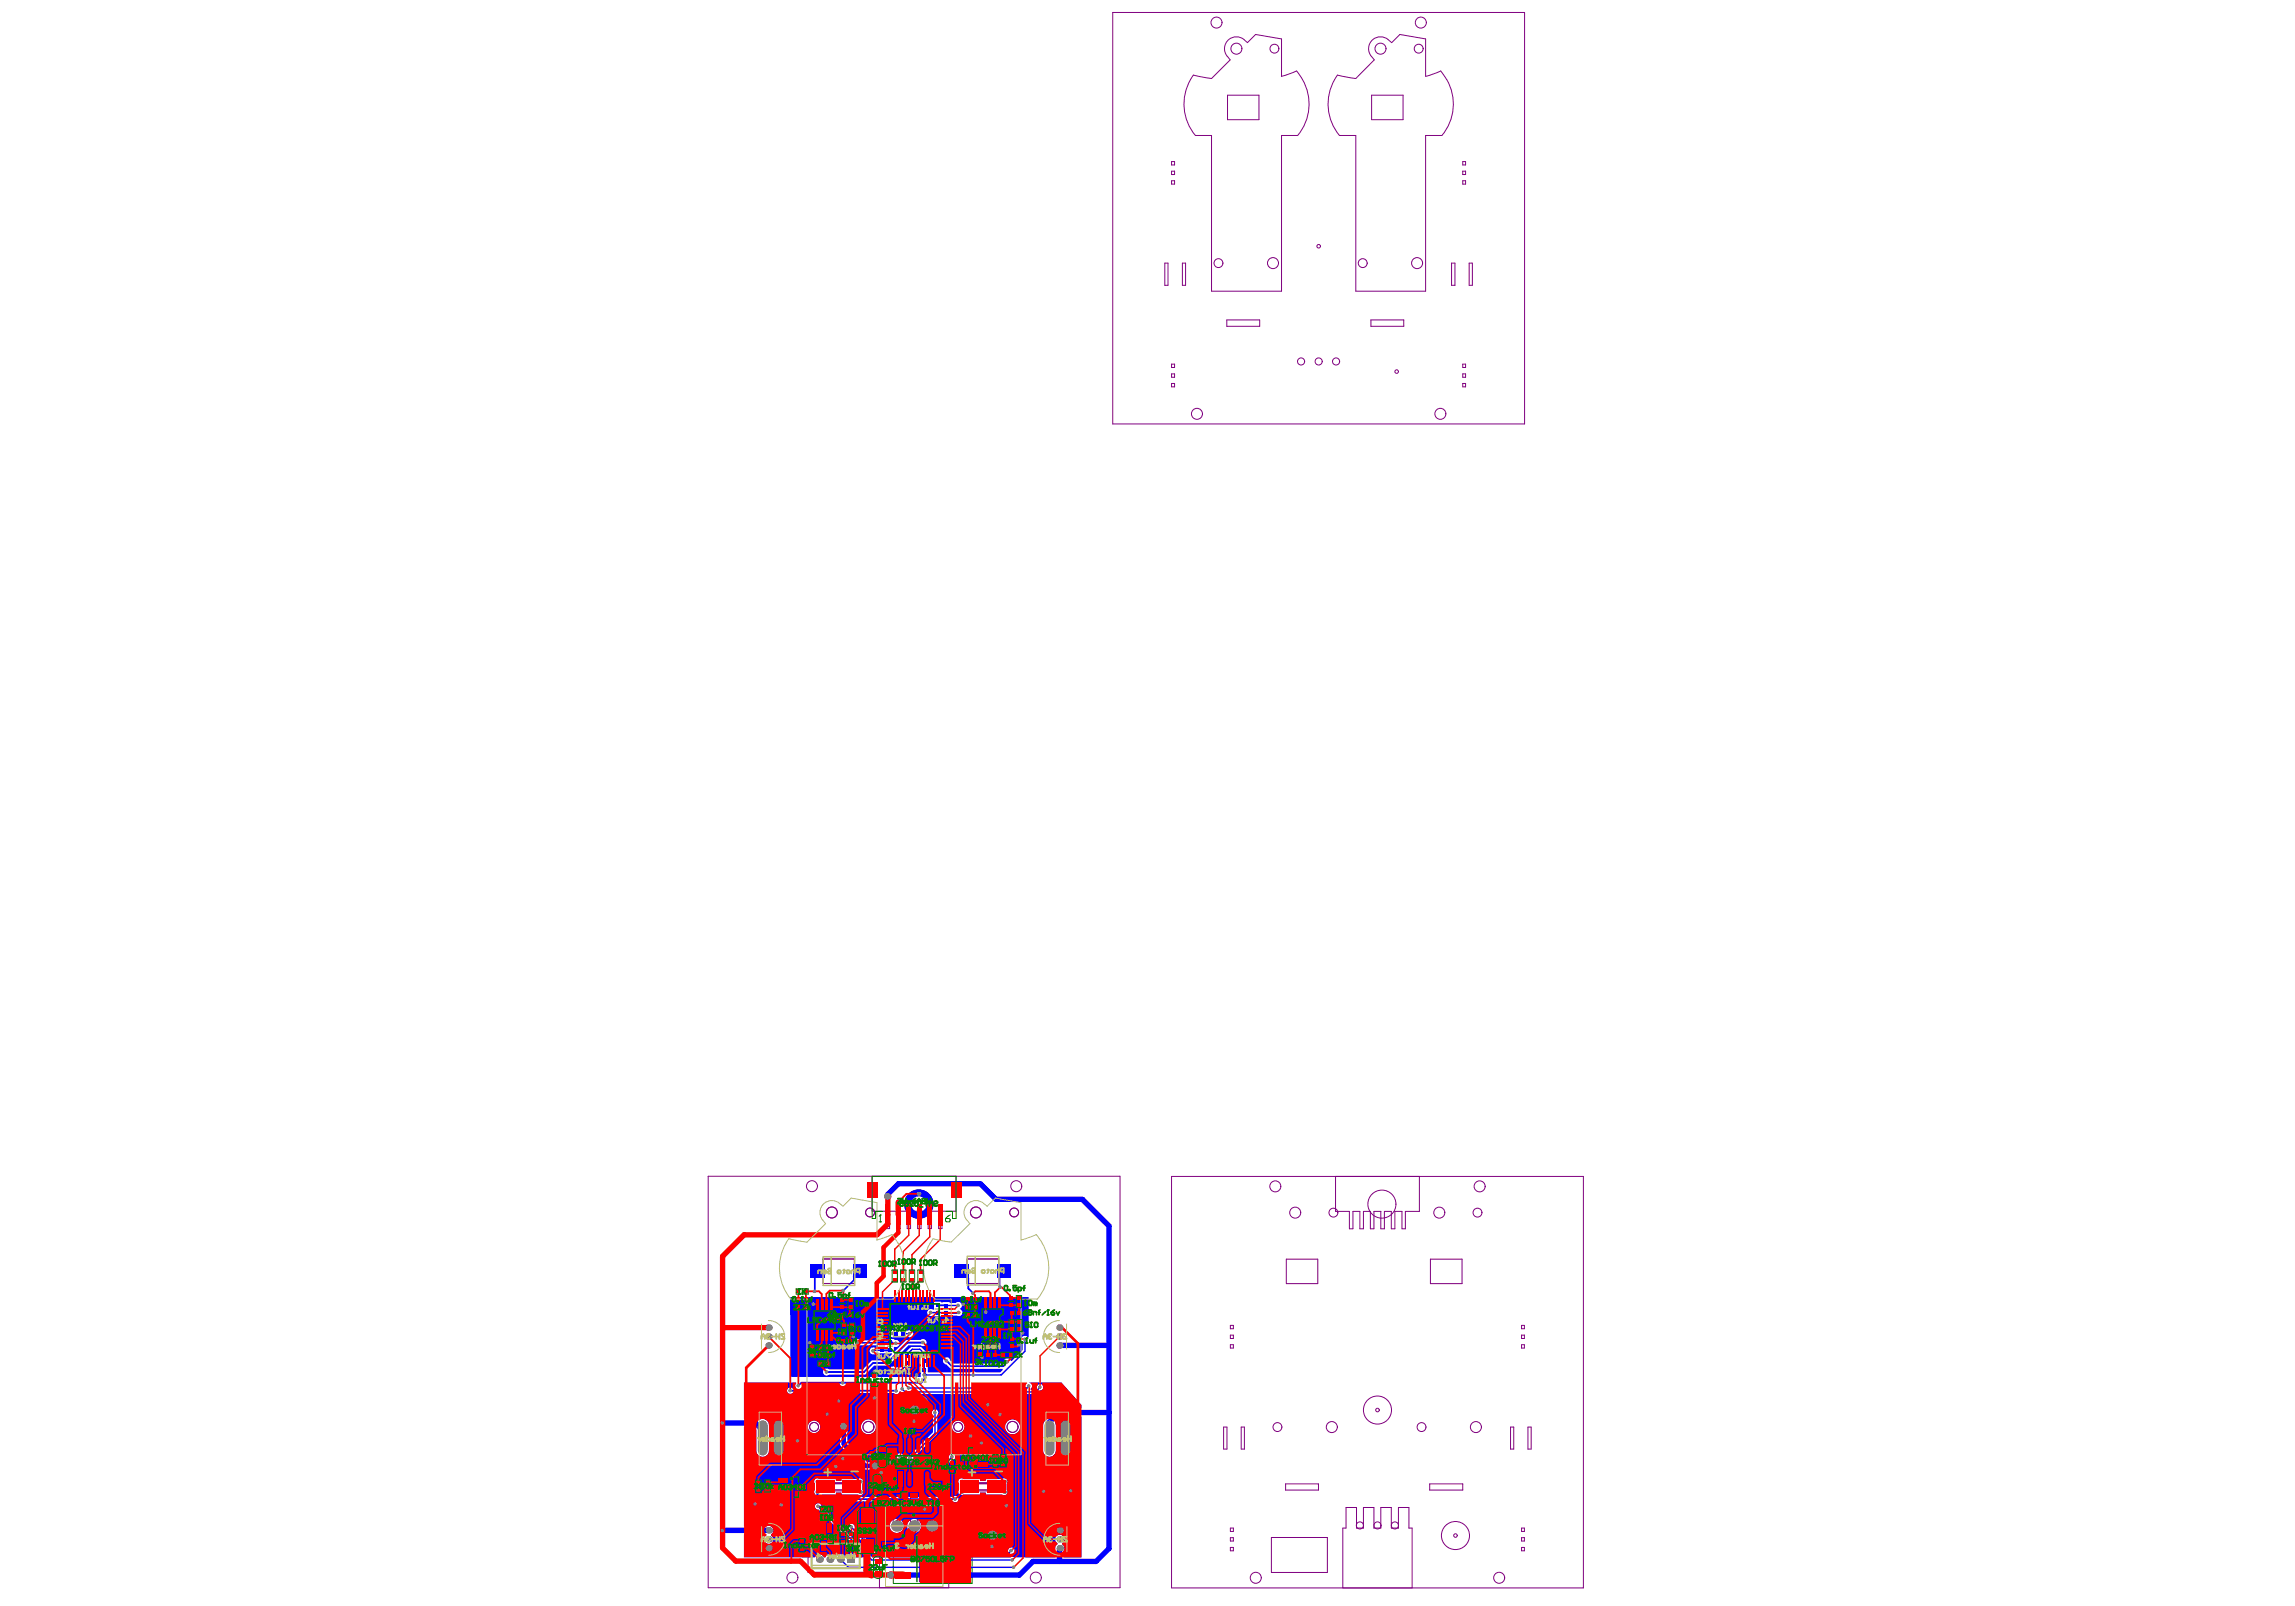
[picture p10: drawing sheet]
<svg xmlns="http://www.w3.org/2000/svg" width="289mm" height="202mm" viewBox="0 0 289 202" stroke-linecap="round" stroke-linejoin="round" font-family="sans-serif">
<g fill="none" stroke="#800080" stroke-width=".13">
<path d="M140.1 1.6h51.8v51.8h-51.8zM150.2 9.5a6.2 6.2 0 0 0 .3 7.6h2v19.5h8.8v-19.5h2a6.2 6.2 0 0 0-.1-8.2l-1.9 .7M150.2 9.5l2.3 .4 2.4-2.4a1.73 1.73 0 0 1-.5-2.2 1.58 1.58 0 0 1 2.6 .1l1.1-1.1 3.2 .6v4.7M154.5 12h4v3.1h-4zM168 10a6.2 6.2 0 0 0 .6 7.1M172.6 7.1a1.5 1.5 0 0 1 .1-2 1.5 1.5 0 0 1 2.1-.1l.4 .4 1-1.1 3.3 .6v4.7M172.7 7.1l.3 .4-2.3 2.4-2.3-.4-.4 .5M172.7 12h3.9v3.1h-3.9zM179.5 9.6l1.9-.7a6.2 6.2 0 0 1 .1 8.2h-2v19.5h-8.8v-19.5h-2M146.6 33.1h.4v2.8h-.4zM147.5 20.3h.4v.5h-.4zM147.5 21.5h.4v.5h-.4z"/>
<path d="M147.5 22.8h.4v.4h-.4zM148.9 33.1h.4v2.8h-.4zM182.7 33.1h.5v2.8h-.5zM184.2 20.3h.3v.5h-.3zM184.2 21.5h.3v.5h-.3zM184.2 22.8h.3v.4h-.3zM185 33.1h.4v2.8h-.4zM147.5 45.8h.4v.5h-.4zM147.5 47.1h.4v.4h-.4zM147.5 48.3h.4v.4h-.4zM154.4 40.3h4.2v.8h-4.2zM172.6 40.3h4.1v.8h-4.1z"/>
<path d="M184.2 48.3h.3v.4h-.3zM184.2 45.8h.3v.5h-.3zM184.2 47.1h.3v.4h-.3zM89.2 148.1h51.8v51.7h-51.8zM103.6 158.5h4v3h-4zM109.8 148.1v4.4h1.7v2.1h.5v-2.1h.9v2.1h.4v-2.1h.9v2.1h.4v-2.1h.9v2.1h.5v-2.1h.8v2.1h.5v-2.1h.9v2.1h.4v-2.1h1.8v-4.4M121.8 158.5h3.9v3h-3.9zM147.5 148.1h51.8v51.8h-51.8zM161.9 158.5h4v3.1h-4zM168.1 148.1v4.4h1.8v2.2h.4v-2.2h.9v2.2h.4v-2.2h.9v2.2h.5v-2.2h.8v2.2h.5v-2.2h.9v2.2h.4v-2.2h.9v2.2h.4v-2.2h1.8v-4.4M180.1 158.5h4v3.1h-4zM95.8 179.6h.4v2.8h-.4z"/>
<path d="M96.6 166.8h.3v.4h-.3zM96.6 168h.3v.5h-.3zM96.6 169.2h.3v.5h-.3zM97.8 179.6h.4v2.8h-.4zM131.9 179.6h.4v2.8h-.4zM133.2 168h.4v.5h-.4zM133.2 169.2h.4v.5h-.4zM133.2 166.8h.4v.4h-.4zM133.9 179.6h.4v2.8h-.4zM154 179.6h.5v2.8h-.5zM154.9 168h.4v.5h-.4zM154.9 166.8h.4v.4h-.4z"/>
<path d="M154.9 169.3h.4v.4h-.4zM156.3 179.6h.4v2.8h-.4zM190.2 179.6h.4v2.8h-.4zM191.6 168h.3v.5h-.3zM191.6 166.8h.3v.4h-.3zM191.6 169.3h.3v.4h-.3zM192.4 179.6h.4v2.8h-.4zM96.6 194.7h.3v.5h-.3zM96.6 192.3h.3v.4h-.3zM96.6 193.5h.3v.4h-.3zM101.7 193.5h7.1v4.4h-7.1zM103.4 186.6h4.4v1.1h-4.4z"/>
<path d="M103.5 186.7h4.2v.8h-4.2zM114.6 190.4h-1.2v-2.6h1.2v4.5h.9v-2.6h1.3v2.6h.9v-2.6h1.3v2.6h.4v7.5M114.6 189.7h-1.3v2.6h-.9v-2.6h-1.3v2.6h-.4v7.5M115.8 193.4h4.8v5.7h-4.8zM121.5 186.6h4.4v1.1h-4.4zM121.7 186.7h4.1v.8h-4.1zM133.2 194.7h.4v.5h-.4zM133.2 193.5h.4v.4h-.4zM133.2 192.3h.4v.4h-.4zM154.9 193.5h.4v.5h-.4zM154.9 192.3h.4v.5h-.4zM154.9 194.8h.4v.4h-.4z"/>
<path d="M160.1 193.5h7v4.4h-7zM161.9 186.8h4.1v.8h-4.1zM169.1 199.9v-7.6h.4v-2.6h1.3v2.6h.8v-2.6h1.4v2.6h.8v-2.6h1.4v2.6h.9v-2.6h1.3v2.6h.4v7.6M180 186.8h4.2v.8h-4.2zM191.6 193.5h.3v.5h-.3zM191.6 192.3h.3v.5h-.3zM191.6 194.8h.3v.4h-.3z"/>
<circle cx="153.1" cy="2.8" r=".69"/>
<circle cx="155.7" cy="6.1" r=".69"/>
<circle cx="160.4" cy="6.1" r=".56"/>
<circle cx="173.8" cy="6.1" r=".69"/>
<circle cx="178.6" cy="6.1" r=".56"/>
<circle cx="178.9" cy="2.8" r=".69"/>
<circle cx="153.4" cy="33.1" r=".56"/>
<circle cx="160.3" cy="33.1" r=".69"/>
<circle cx="166" cy="31" r=".22"/>
<circle cx="171.6" cy="33.1" r=".56"/>
<circle cx="178.4" cy="33.1" r=".69"/>
<circle cx="150.7" cy="52.1" r=".69"/>
<circle cx="163.8" cy="45.5" r=".45"/>
<circle cx="166" cy="45.5" r=".45"/>
<circle cx="168.2" cy="45.5" r=".45"/>
<circle cx="175.8" cy="46.8" r=".22"/>
<circle cx="181.3" cy="52.1" r=".69"/>
<circle cx="102.2" cy="149.3" r=".69"/>
<circle cx="104.7" cy="152.6" r=".69"/>
<circle cx="109.5" cy="152.6" r=".56"/>
<circle cx="115.6" cy="151.5" r="1.77"/>
<circle cx="115.7" cy="151.6" r="1.77"/>
<circle cx="122.9" cy="152.6" r=".69"/>
<circle cx="127.7" cy="152.6" r=".56"/>
<circle cx="127.9" cy="149.3" r=".69"/>
<circle cx="160.6" cy="149.3" r=".69"/>
<circle cx="163.1" cy="152.6" r=".69"/>
<circle cx="167.9" cy="152.6" r=".56"/>
<circle cx="174" cy="151.6" r="1.77"/>
<circle cx="181.2" cy="152.6" r=".69"/>
<circle cx="186" cy="152.6" r=".56"/>
<circle cx="186.3" cy="149.3" r=".69"/>
<circle cx="102.5" cy="179.6" r=".56"/>
<circle cx="109.3" cy="179.6" r=".69"/>
<circle cx="115.1" cy="177.5" r=".22"/>
<circle cx="115.1" cy="177.5" r="1.77"/>
<circle cx="120.6" cy="179.6" r=".56"/>
<circle cx="127.5" cy="179.6" r=".69"/>
<circle cx="160.8" cy="179.6" r=".56"/>
<circle cx="167.7" cy="179.6" r=".69"/>
<circle cx="173.4" cy="177.5" r=".22"/>
<circle cx="173.4" cy="177.5" r="1.77"/>
<circle cx="179" cy="179.6" r=".56"/>
<circle cx="185.8" cy="179.6" r=".69"/>
<circle cx="99.8" cy="198.6" r=".69"/>
<circle cx="112.9" cy="192" r=".45"/>
<circle cx="115.1" cy="192" r=".45"/>
<circle cx="117.3" cy="192" r=".45"/>
<circle cx="124.9" cy="193.2" r=".22"/>
<circle cx="124.9" cy="193.3" r=".22"/>
<circle cx="124.9" cy="193.3" r="1.77"/>
<circle cx="124.9" cy="193.2" r="1.77"/>
<circle cx="130.4" cy="198.6" r=".69"/>
<circle cx="158.1" cy="198.6" r=".69"/>
<circle cx="171.2" cy="192" r=".45"/>
<circle cx="173.4" cy="192" r=".45"/>
<circle cx="175.6" cy="192" r=".45"/>
<circle cx="183.2" cy="193.3" r=".22"/>
<circle cx="183.2" cy="193.3" r="1.77"/>
<circle cx="188.7" cy="198.6" r=".69"/>
</g>
<path d="M112.3 187.6h3.5v3h-3.5zM112.5 193.1h9.9v6.2h-9.9zM113.6 189.1h.9M114 188.6v.9M117 196.2h.9M117.4 195.8v.9" fill="none" stroke="#008000" stroke-width=".13"/>
<g fill="#00f">
<path d="M93.7 174h6.5v.1a.35 .35 0 0 0 0 .5l-.1 .2h-.3a.41 .41 0 0 0-.6 0 .41 .41 0 0 0 0 .5 .41 .41 0 0 0 .6 0l12.8 .1a.39 .39 0 0 0 .4 .1 .39 .39 0 0 0 .2-.3h.4a.48 .48 0 0 0 .5 .3v.1a2.12 2.12 0 0 0-.6 3.2 2.12 2.12 0 0 0 3.3-.1 2.12 2.12 0 0 0-.9-3.2h14.5l.2-.1 .3-.4a.41 .41 0 0 0 .4-.4 .41 .41 0 0 0-.4-.4 .41 .41 0 0 0-.4 .4l-.3 .3h-.4l-.1-.1a.4 .4 0 0 0 .2-.4 .4 .4 0 0 0-.4-.3l4.1-.1 2.6 2.9v.4h-3.1l-1.4 1.5a.75 .75 0 0 0-.4 .6v3.2a.81 .81 0 0 0 .8 .8 .81 .81 0 0 0 .8-.8v-3.2l-.1-.4 .8-.7h2.6v17.7h-2.3v-.8a.57 .57 0 0 0-.2-.9v-.1a.58 .58 0 0 0 .2-.8 .58 .58 0 0 0-.9 0 .58 .58 0 0 0 .1 .8v.2l-.2 .3-.1 1.3h-5.1h-.3h-.2h-17.4l-6.4-6.4a.41 .41 0 0 0-.4-.4 .41 .41 0 0 0-.4 .4 .41 .41 0 0 0 .4 .4l5.9 5.9v.1h-1.2v-.4h-1.2v.4h-.1a.62 .62 0 0 0-.6-.4 .62 .62 0 0 0-.6 .4h-.2a.62 .62 0 0 0-.5-.4 .62 .62 0 0 0-.6 .4h-.2a.62 .62 0 0 0-.6-.4 .62 .62 0 0 0-.5 .4h-8.9v-2.9h2.7l.1 .2a.58 .58 0 0 0-.1 .8 .58 .58 0 0 0 .8 0 .58 .58 0 0 0-.1-.9v-.1a.57 .57 0 0 0 .2-.7 .57 .57 0 0 0-.8-.3h-2.8v-12.5h1.2l.3 .4v2.6a.79 .79 0 0 0 .8 .8 .79 .79 0 0 0 .8-.8v-3.2a.85 .85 0 0 0-1.3-.7l-.4-.1h-1.4zM108.4 179.6a.95 .95 0 0 0 1.9 0 .95 .95 0 0 0-1.9 0zM119.8 179.6a.8 .8 0 0 0 1.6 0 .8 .8 0 0 0-1.6 0zM101.7 179.6a.8 .8 0 0 0 1.6 0 .8 .8 0 0 0-1.6 0zM126.5 179.6a.95 .95 0 0 0 1.9 0 .95 .95 0 0 0-1.9 0zM117.4 177.5a.36 .36 0 0 0 .1 .6v2.2l-2.9 2.8a.43 .43 0 0 0-.4 .6h-.1l-.4-.3a.41 .41 0 0 0-.4-.5 .41 .41 0 0 0-.4 .4 .41 .41 0 0 0 .4 .4l.5 .5 .2 .1h5.2l.2-.1 .4-.4a.41 .41 0 0 0 .5-.4 .41 .41 0 0 0-.4-.4 .41 .41 0 0 0-.4 .4l-.4 .4h-4.1v-.1v-.2l2.9-2.9 .1-2.5a.4 .4 0 0 0 0-.6 .4 .4 0 0 0-.6 0zM105.9 179.2l-.1 .3v2.3l.1 .3 2.7 2.8 .4 .1h1.2a.47 .47 0 0 0 .5-.5 .47 .47 0 0 0-.5-.5h-1l-2.5-2.4v-2.1a.48 .48 0 0 0-.3-.4 .48 .48 0 0 0-.5 .1zM120.7 186.2a.35 .35 0 0 0 0 .5v.8a.4 .4 0 0 0 0 .6 .4 .4 0 0 0 .6 0h2.1v-.2h.7v.2h2.1a.41 .41 0 0 0 .5 0 .41 .41 0 0 0 0-.6v-.8a.41 .41 0 0 0 0-.5 .41 .41 0 0 0-.5 0h-2.1v.2h-.7v-.2h-2.1a.4 .4 0 0 0-.6 0zM102.6 186.2a.35 .35 0 0 0 0 .5v.8a.46 .46 0 0 0 0 .6l.1 .2 .5 .6 .3 .1h16.5a.41 .41 0 0 0 .6 0 .41 .41 0 0 0 0-.6 .41 .41 0 0 0-.6 0h-16.4l-.2-.2v-.1h1.8v-.2h.7v.2h2.1a.4 .4 0 0 0 .6 0 .4 .4 0 0 0 0-.6v-.8a.4 .4 0 0 0 0-.5 .4 .4 0 0 0-.6 0h-2.1v.2h-.7v-.2h-2a.41 .41 0 0 0-.6 0zM114.2 192.1a.9 .9 0 0 0 1.8 0 .9 .9 0 0 0-1.8 0zM112 192.1a.9 .9 0 0 0 1.8 0 .9 .9 0 0 0-1.8 0zM106.9 191.9a.41 .41 0 0 0-.1 .4 .41 .41 0 0 0 .3 .3l3.1 3.1 .3 .1h16.5l.3-.2a.42 .42 0 0 0 .4-.4 .42 .42 0 0 0-.4-.5 .42 .42 0 0 0-.4 .5h-1l-.1-.1a2.12 2.12 0 0 0 .8-3.2 2.12 2.12 0 0 0-3.4 0 2.12 2.12 0 0 0 .8 3.2l-.1 .1h-13.3l-3-3a.4 .4 0 0 0-.2-.4 .4 .4 0 0 0-.5 .1z"/>
<path d="M99.5 163.3h30v5h-.1a.45 .45 0 0 0-.7-.1 .45 .45 0 0 0 0 .7v1l-1.3 1.4h-.2a.45 .45 0 0 0-.4-.3 .45 .45 0 0 0-.4 .4l-.2 .2h-6.2l-.4-.4a.45 .45 0 0 0-.4-.4 .45 .45 0 0 0-.5 .5 .45 .45 0 0 0 .4 .4l.5 .5 .2 .1h6.4l.1 .1-.4 .3h-3.1a.43 .43 0 0 0-.5 0h-5.5v-1.8h-.2v-.7l-.6-.6-.2-.1h-1.1l-.7 .7h-.3v1.6l-.3 .3h-.6a.45 .45 0 0 0-.7 0 .45 .45 0 0 0 0 .7 .45 .45 0 0 0 .7-.1h.8l.7-.7h.4v-1.5l.3-.4h.7l.3 .4v.4h-.1l.1 2-.1 .4h-16.4zM117.6 163.8v1l-.1 .1a.45 .45 0 0 0-.7 0 .45 .45 0 0 0 0 .6 .45 .45 0 0 0 .7 0l.1 .2h.9v-.2h.1v.2h1v-.1h.9a.46 .46 0 0 0 .7-.2 .46 .46 0 0 0-.4-.7 .46 .46 0 0 0 .2-.6 .46 .46 0 0 0-.7-.1h-.7v-.1l-1.1 .1v-.2zM112 167.5a.49 .49 0 0 0 .3 .8h1.8l.1-.1a.46 .46 0 0 0 .6 0 .46 .46 0 0 0 0-.6 .46 .46 0 0 0-.6-.1l-.1-.1h-1.8zM103.7 172.4a.45 .45 0 0 0 0 .6 .45 .45 0 0 0 .7 0h4.5l1.1-1.1h1.7l.2-.1 2.5-2.5h1.5a.45 .45 0 0 0 .6 0 .45 .45 0 0 0 0-.6 .45 .45 0 0 0-.6 0h-1.8l-1.5 1.4h-.1v-.5l.1-.1a.46 .46 0 0 0 .6-.4 .46 .46 0 0 0-.6-.4l-.1-.2h-1.9v.1l-.3 .1h-2a.45 .45 0 0 0-.7 0 .45 .45 0 0 0 0 .6 .45 .45 0 0 0 .7 0h2.3v.4h-.4a.45 .45 0 0 0-.7 .1 .45 .45 0 0 0 .2 .6 .45 .45 0 0 0 .6-.1h2v.2l-.8 .7h-1.7l-1.2 1.2h-4.2a.46 .46 0 0 0-.7 0z"/>
<circle cx="115.1" cy="177.5" r="1.05"/>
<circle cx="124.9" cy="193.2" r="1.05"/>
</g>
<path d="M108.3 159.8l-.8 .8M99.5 175h13.4M102.6 160.7v1.9M111.8 169.9l-.5 .1M116.2 169h-1.9l-2.6 2.6h-1.8l-1.1 1.1h-4.7M116.4 172.4v1.2l-.4 .4h-15.1l-.4 .4M118.1 164.3h1M119.2 171.3l.6 .7h6.5l.5-.6M121.1 160l.8 .9v1.3l.6 .6M126.4 160l-.6 .6v1.3M102.9 187.8v.3l.6 .6h16.8" fill="none" stroke="#00f" stroke-width=".22"/>
<g fill="none" stroke="#00f" stroke-width=".18">
<path d="M103 160l-.4 .4M107.5 160.6v.5l-1.3 1.3M107.9 169h2.7M110.1 172.7h1.4l.3 .4h3.6M110.5 168.9h1.8l.2 .2h.3M111.3 170h-1.3h-.1M112.3 167.8l.5 .1M113.7 167.9h.8M114.2 170.7v-.2l.6-.7h1l.5 .5 .1 2.1M114.3 171.7l-.8 .7h-1M115.4 171.5v1.6M116.4 172.4h.1"/>
<path d="M117.2 165.2h1.8l.1 .1h1.5l.1-.1M117.7 177.8v2.6l-3.1 3.1M120.6 164.3h-1.5M125.8 161.9l.2 .1M129 168.6v1.5l-2.9 3h-9.5l-.2-.3v-.4M129.4 174.5h.1l-.2 .2h-15M130.9 174.6l-.5 .6h-16.5l-.3-.4M103 189.6l6.8 6.8h17.6M105.8 196.3l1 1h20.8M107.2 192.2l3.3 3.3h16.5l.3-.3M113.3 183.3l.7 .7h5.2l.7-.6"/>
</g>
<path d="M106.2 179.5v2.3l2.8 2.7h1.2" fill="none" stroke="#00f" stroke-width=".56"/>
<path d="M111.8 150.6v-.3l1.3-1.3h10.3l2 2h10.9l3.3 3.3v40.6l-1.6 1.6h-8l-1.7 1.8h-16.1M91 179.1h4.1l.9 .9M133.4 169.3h6.2M139.6 177.8h-6.3l-1.2 1.2v2M91.1 192.6h5.7M133.4 194.9v1.6" fill="none" stroke="#00f" stroke-width=".67"/>
<circle cx="115.7" cy="151.6" r="1.41" fill="none" stroke="#00f" stroke-width=".87"/>
<g fill="none" stroke="#00f" stroke-width=".69">
<circle cx="115.1" cy="177.5" r="1.59"/>
<circle cx="124.9" cy="193.2" r="1.59"/>
</g>
<g fill="#808080">
<circle cx="126.3" cy="193.2" r=".21"/>
<circle cx="124.9" cy="194.6" r=".21"/>
<circle cx="115.1" cy="178.9" r=".21"/>
<circle cx="116.5" cy="177.4" r=".21"/>
<circle cx="104" cy="172.7" r=".21"/>
<circle cx="126.8" cy="171.4" r=".21"/>
<circle cx="119.1" cy="171.3" r=".21"/>
<circle cx="129" cy="168.6" r=".21"/>
<circle cx="109.9" cy="170" r=".21"/>
<circle cx="120.6" cy="164.3" r=".21"/>
<circle cx="120.7" cy="165.2" r=".21"/>
<circle cx="112.1" cy="198.2" r=".44"/>
<circle cx="111.7" cy="150.6" r=".44"/>
<circle cx="124.1" cy="165.2" r=".21"/>
<circle cx="125.9" cy="162" r=".21"/>
<circle cx="122.5" cy="162.8" r=".21"/>
<circle cx="106.1" cy="162.4" r=".21"/>
<circle cx="102.5" cy="162.5" r=".21"/>
<circle cx="101.9" cy="169" r=".21"/>
<circle cx="128.7" cy="167.8" r=".21"/>
<circle cx="121.3" cy="164.1" r=".21"/>
<circle cx="128.2" cy="169.3" r=".21"/>
<circle cx="100.5" cy="174.4" r=".21"/>
<circle cx="116.4" cy="190" r=".21"/>
<circle cx="120.2" cy="188.7" r=".21"/>
<circle cx="99.5" cy="175" r=".21"/>
<circle cx="110.1" cy="172.6" r=".21"/>
<circle cx="122.5" cy="173.1" r=".21"/>
<circle cx="127.3" cy="195.2" r=".21"/>
<circle cx="127.4" cy="196.3" r=".21"/>
<circle cx="127.6" cy="197.3" r=".21"/>
<circle cx="107.2" cy="192.2" r=".21"/>
<circle cx="103" cy="189.6" r=".21"/>
<circle cx="130.9" cy="174.6" r=".21"/>
<circle cx="112.4" cy="172.4" r=".21"/>
<circle cx="112.8" cy="175.1" r=".21"/>
<circle cx="113.6" cy="174.8" r=".21"/>
<circle cx="114.4" cy="174.7" r=".21"/>
<circle cx="113.3" cy="183.3" r=".21"/>
<circle cx="119.8" cy="183.4" r=".21"/>
<circle cx="112.3" cy="167.8" r=".21"/>
<circle cx="106.2" cy="179.5" r=".44"/>
<circle cx="110.2" cy="184.5" r=".44"/>
<circle cx="110.9" cy="185.4" r=".21"/>
<circle cx="112.1" cy="184.1" r=".21"/>
<circle cx="116.2" cy="169" r=".21"/>
<circle cx="117.1" cy="165.2" r=".21"/>
<circle cx="114.5" cy="167.9" r=".21"/>
<circle cx="90.9" cy="179.1" r=".21"/>
<circle cx="90.9" cy="192.6" r=".21"/>
<circle cx="107.9" cy="169" r=".21"/>
<circle cx="100" cy="163.8" r=".21"/>
<circle cx="102.4" cy="164.1" r=".21"/>
<circle cx="107.4" cy="168.2" r=".21"/>
<circle cx="123.6" cy="170.9" r=".21"/>
<circle cx="115.4" cy="173.1" r=".21"/>
<circle cx="106.1" cy="174" r=".21"/>
<circle cx="117.7" cy="177.8" r=".21"/>
<circle cx="114.6" cy="183.5" r=".21"/>
<circle cx="110.1" cy="175.9" r=".21"/>
<circle cx="105.6" cy="176.3" r=".21"/>
<circle cx="116.3" cy="173.1" r=".21"/>
<circle cx="122.2" cy="180.7" r=".21"/>
<circle cx="123.5" cy="181.6" r=".21"/>
<circle cx="124.4" cy="176.8" r=".21"/>
<circle cx="125.9" cy="178" r=".21"/>
<circle cx="131.4" cy="187.7" r=".21"/>
<circle cx="134.8" cy="187.6" r=".21"/>
<circle cx="95.1" cy="189.3" r=".21"/>
<circle cx="98.4" cy="189.4" r=".21"/>
<circle cx="100.4" cy="181.3" r=".21"/>
<circle cx="104.1" cy="178" r=".21"/>
<circle cx="126.7" cy="189.5" r=".21"/>
<circle cx="105.2" cy="184.6" r=".21"/>
<circle cx="106.1" cy="183.6" r=".21"/>
<circle cx="112.8" cy="169.1" r=".21"/>
<circle cx="129.5" cy="174.4" r=".21"/>
<circle cx="96.8" cy="193.7" r=".39"/>
<circle cx="96.8" cy="167.1" r=".39"/>
<circle cx="112.9" cy="192.1" r=".7"/>
<circle cx="96.8" cy="194.9" r=".39"/>
<circle cx="96.8" cy="192.6" r=".39"/>
<circle cx="96.8" cy="169.3" r=".39"/>
<circle cx="96.8" cy="168.2" r=".39"/>
<circle cx="105.8" cy="196.3" r=".44"/>
<circle cx="123.4" cy="193.2" r=".22"/>
</g>
<path d="M106.7 195.8h.9v.9h-.9z" fill-rule="evenodd" fill="#808080"/>
<path d="M134.1 179.4v3.2" fill="none" stroke="#808080" stroke-width="1.2"/>
<g fill="#808080">
<circle cx="102.9" cy="186.5" r=".22"/>
<circle cx="108.3" cy="186.5" r=".22"/>
<circle cx="115.1" cy="192.1" r=".7"/>
<circle cx="117.3" cy="192.1" r=".7"/>
<circle cx="113.6" cy="177.5" r=".22"/>
<circle cx="121.1" cy="186.5" r=".22"/>
<circle cx="126.4" cy="186.5" r=".22"/>
<circle cx="133.4" cy="193.7" r=".39"/>
<circle cx="133.4" cy="167.1" r=".39"/>
<circle cx="103.2" cy="196.3" r=".44"/>
<circle cx="102.9" cy="187.8" r=".22"/>
<circle cx="104.5" cy="196.3" r=".44"/>
<circle cx="108.3" cy="187.8" r=".22"/>
<circle cx="115.1" cy="177.5" r=".56"/>
<circle cx="115.6" cy="150.3" r=".22"/>
<circle cx="121.1" cy="187.8" r=".22"/>
<circle cx="126.4" cy="187.8" r=".22"/>
<circle cx="133.4" cy="192.6" r=".39"/>
<circle cx="133.4" cy="194.9" r=".39"/>
<circle cx="133.4" cy="169.3" r=".39"/>
<circle cx="133.4" cy="168.2" r=".39"/>
</g>
<path d="M98 179.4v3.2" fill="none" stroke="#808080" stroke-width="1.2"/>
<circle cx="124.9" cy="193.2" r=".56" fill="#808080"/>
<path d="M96 179.4v3.2M132.1 179.4v3.2" fill="none" stroke="#808080" stroke-width="1.2"/>
<g fill="#00f">
<path d="M110.8 168.7h.5v.5h-.5z" fill-rule="evenodd"/>
<path d="M113.9 170.4h.5v.5h-.5z" fill-rule="evenodd"/>
<path d="M116.1 172.1h.5v.5h-.5z" fill-rule="evenodd"/>
<path d="M117.8 165h.5v.5h-.5z" fill-rule="evenodd"/>
<path d="M110.8 169.7h.5v.4h-.5z" fill-rule="evenodd"/>
<path d="M112.5 167.6h.5v.5h-.5z" fill-rule="evenodd"/>
<path d="M113.9 171.4h.5v.4h-.5z" fill-rule="evenodd"/>
<path d="M116.1 171.1h.5v.5h-.5z" fill-rule="evenodd"/>
<path d="M117.8 164.1h.5v.4h-.5z" fill-rule="evenodd"/>
<path d="M115.2 172.1h.4v.5h-.4z" fill-rule="evenodd"/>
<path d="M111.8 168.7h.5v.5h-.5z" fill-rule="evenodd"/>
<path d="M118.9 165.1h.5v.4h-.5z" fill-rule="evenodd"/>
<path d="M106.1 186.3h2.3v1.6h-2.3z" fill-rule="evenodd"/>
<path d="M107.4 159.1h1.7v1.8h-1.7z" fill-rule="evenodd"/>
<path d="M111.8 169.7h.5v.4h-.5z" fill-rule="evenodd"/>
<path d="M115.2 171.1h.4v.5h-.4z" fill-rule="evenodd"/>
<path d="M113.5 167.6h.4v.5h-.4z" fill-rule="evenodd"/>
<path d="M120.9 186.3h2.3v1.6h-2.3z" fill-rule="evenodd"/>
<path d="M118.9 164.1h.5v.5h-.5z" fill-rule="evenodd"/>
<path d="M120.2 159.1h1.8v1.7h-1.8z" fill-rule="evenodd"/>
<path d="M125.5 159.1h1.7v1.7h-1.7z" fill-rule="evenodd"/>
<path d="M102.8 186.3h2.3v1.6h-2.3z" fill-rule="evenodd"/>
<path d="M102.1 159.1h1.7v1.8h-1.7z" fill-rule="evenodd"/>
<path d="M124.3 186.3h2.3v1.6h-2.3z" fill-rule="evenodd"/>
</g>
<g fill="#f00">
<path d="M109.5 174h2.2l.1 5.4 1.2 1.3-.1 .9h-1.3l-.5 .4h-.6v.2a.61 .61 0 0 0-.7 .3h-.4v.1l-.4 .5-.1 4.8-.2 .2h-.1a.38 .38 0 0 0 0-.6v-.8a.43 .43 0 0 0-.3-.6l-.9-.9h-3.8l-.1-.1 4.5-4.5v-3.4l1.5-1.4zM108.4 179.6a.95 .95 0 0 0 1.9 0 .95 .95 0 0 0-1.9 0z"/>
<path d="M122.3 174h7v.1a.39 .39 0 0 0-.2 .3 .39 .39 0 0 0 .2 .4v17l.1 .2 2 1.9 1.5 .1 .2 .3a.59 .59 0 0 0-.1 .9 .59 .59 0 0 0 .9 0 .59 .59 0 0 0-.2-.9v-.1a.57 .57 0 0 0 .1-.9 .57 .57 0 0 0-.9 .2h-1.2l-1.9-1.9v-16.9a.4 .4 0 0 0-.1-.6l.1-.1h.9v.3a.4 .4 0 0 0 0 .6 .4 .4 0 0 0 .5 0 .4 .4 0 0 0 0-.6v-.3h2.4l2.6 2.9v19.1h-7.1v-13.2l-6.8-6.9zM126.5 179.6a.95 .95 0 0 0 1.9 0 .95 .95 0 0 0-1.9 0zM131.5 178.8l-.2 .6v3.2a.81 .81 0 0 0 .8 .8 .81 .81 0 0 0 .8-.8v-3.2a.81 .81 0 0 0-.5-.7 .81 .81 0 0 0-.9 .1z"/>
<path d="M93.7 174h5.5v.8a.41 .41 0 0 0 0 .5 .41 .41 0 0 0 .6 0 .41 .41 0 0 0 0-.5v-.8h.4l-.1 .3a.41 .41 0 0 0 .5 .5 .41 .41 0 0 0 .2-.7v-.1h4.9a.45 .45 0 0 0 .4 .5 .45 .45 0 0 0 .5-.5h1.7v1.3l-1.4 1.5-.1 3.2-4.1 4.1h-5.8l-1.7 1.7v.4h-.1v.8h.6l-.1 .1h-.5v.8h.8v-.1l.8-.8h.4v-.1l2.3-.1 .1 .1v5.5l-1.1 1.1h-1.1l-.2-.2 .1-.3a.57 .57 0 0 0 0-.8 .57 .57 0 0 0-.9 .1 .57 .57 0 0 0 .2 .8v.2a.57 .57 0 0 0-.1 .8 .57 .57 0 0 0 .9-.1h1.3l1.4-1.4v-5h1.6v-.8l1-1h4.6l.3 .3-.1 .1h-1.5v.2h-.7v-.2h-2l-.2-.1a.39 .39 0 0 0-.4 .1 .39 .39 0 0 0 0 .5v.8l-.1 .1a.4 .4 0 0 0 .1 .5 .4 .4 0 0 0 .5 0h2.1v-.2h.7v.2l2.7 .1-2.8 2.8v1.7h-.1v.8h.8v-.8h-.1v-1.5l2.3-2.3 .1 .1v.7h-.6v2.1h1.9v-2.1h-.5v-.4l1-1.1h1l.8 .7v.6h1.3v-.9h-.4l-.5-.4 .1-.1a.86 .86 0 0 0 .9-.8v-2.3h-.9v2.3h-1.6v.1l-1.4-.1v.5l-.3 .3h-.1v-4.8h.7v-.4l.2-.1h.1v.2h1.2v-.7l.1-.1h1.1l.1 .6a.42 .42 0 0 1-.1 .5 .41 .41 0 0 0 .5 .4 .41 .41 0 0 0 .2-.6l.2-.5-.1-2.1-.1-.2-1.1-1.2v-3.7h.1a.39 .39 0 0 0 .4 .1 .39 .39 0 0 0 .2-.3h.2a.41 .41 0 0 0 .6-.2h.1a.41 .41 0 0 0 .7-.1 .41 .41 0 0 0-.4-.6l-.1-.3h.2l3 2.9-.1 .6a.4 .4 0 0 0 .2 .7v.1l-1.5 1.6h-.7v-.2h-.8v.5l-.3 .2-.1 .5-.1 .1v1.6a.43 .43 0 0 0 .3 .4v.2h-.1a.33 .33 0 0 0-.1 .5v1.4l-.1 .3v1.6a.46 .46 0 0 0 .5 .3 .46 .46 0 0 0 .3-.5v-1.4l-.1-.3v-1.2l.1-.1a.39 .39 0 0 0-.2-.6v-.2l.2-.2v-.2v-1.4l-.1-.5 .1-.1h.5v-.2h.5l.1 .1-.3 .3h-.1a.46 .46 0 0 0-.4 .4v1.6a.46 .46 0 0 0 .5 .3 .46 .46 0 0 0 .4-.5v-1.3l.1-.2 .1 .1v1.4a.45 .45 0 0 0 .4 .5 .45 .45 0 0 0 .5-.5v-1.1l3-3v-4.5h.4l.1 3.1 5.3 5.3v.6h-.1v.8h.8v-.8h-.1v-.7h.1l.9 .9v11.3l-.3 .3a.41 .41 0 0 0-.4 .4 .41 .41 0 0 0 .4 .4 .41 .41 0 0 0 .4-.4l.2-.2 .1 .1v.4l-.5 .5h-.3h-17.4v-.4h.3v-2.1h-1.9v2.1h.3v.4h-.8v-.4h-.3v-1.1h.1v-.8h-.8v.8h.1v1.1h-.3v.4h-.1v-1.5h.1v-.8h-.8v.8h.1v1.1l-.3 .1-.3 .3h-.2l-.2-.3-.1-.4-.6-.7v-.8h-.9v1.5h.8l.2 .2v.2l-.3 .3h-.2l-.4-.3h-.3l-1-1h-.6v-.2h-.9v.9h.9v-.2h.3l.7 .7-.1 .1h-2.4v-1.5l.2-.2h.4v.1h.9v-.8h-.9v.1h-.7l-.4 .4-.1 1.9h-5.6zM119.8 179.6a.8 .8 0 0 0 1.6 0 .8 .8 0 0 0-1.6 0zM101.7 179.6a.8 .8 0 0 0 1.6 0 .8 .8 0 0 0-1.6 0zM95.4 178.8l-.1 .2-.1 .4v3.2a.79 .79 0 0 0 .8 .8 .79 .79 0 0 0 .8-.8v-3.2a.8 .8 0 0 0-.5-.7 .8 .8 0 0 0-.9 .1zM119.6 183.1a.38 .38 0 0 0-.1 .5v.9h.8v-.8l-.1-.1a.4 .4 0 0 0-.1-.5 .4 .4 0 0 0-.5 0zM123.1 183.9v.9h1.5v-.2h.3v.1h.8v-.1h.2v.1h.8v-.8h-.8v.1h-.2v-.1h-.8v.1h-.3v-.1zM120.9 183.1v.9h.4v.5l.9 .9 .2 .1h2.6l.6 .6-.1 .1h-1.4v.2h-.7v-.2h-2.1a.4 .4 0 0 0-.6 0 .4 .4 0 0 0 0 .5l-.1 1.2-.3 .4-.1-.1v-2.7h.1v-.9h-.8v.9h.1v2.8l.3 .4a.4 .4 0 0 0 .4 .4 .4 .4 0 0 0 .4-.4l.6-.6h2.1v-.2h.7v.2h2.1a.41 .41 0 0 0 .5 0 .41 .41 0 0 0 0-.6v-.8a.43 .43 0 0 0-.3-.6l-1.1-1.2h-2.7l-.7-.7v-.2h.5v-.9zM116.4 185.1l-.1 .3v2.4l.2 .2 .9 1v1.2l-.2 .2h-3.7l-.8 .8a.89 .89 0 0 0-.6 1.2 .89 .89 0 0 0 1.2 .4 .89 .89 0 0 0 .3-1.3l.2-.3h.8v.1a.9 .9 0 0 0-.4 .9l-.3 .4-.1 .7-.2 .2-.4 .1h-.7v.3l-1.6 .1v.8h.8v-.3h.8v.3h.7a1.06 1.06 0 0 0 1.2 0h.5v-.4l.3-.5 .1-.6a1.29 1.29 0 0 0 .4-1.9l-.2-.2h2a1.22 1.22 0 0 0 .7-.8v-1.8l-1-1v-.4h1.5v-.8h-1.2l-.3-.4v-.6a.44 .44 0 0 0-.3-.4 .44 .44 0 0 0-.5 .1zM114.3 187.8v.9h1.4v-.9zM102.7 189.3a.41 .41 0 0 0-.1 .5 .41 .41 0 0 0 .5 .2l.1 .1v.3h.8v-.9h-.5a.62 .62 0 0 0-.8-.2zM104.1 189.5v.9h.1v.2h-.1l.1 1h-.2v1.5h.9v-1.5h-.1v-.2h.1v-.8h-.1v-.2h.1v-.9zM106.9 191.9a.36 .36 0 0 0 0 .6v.2h-.2v.8h.8v-1a.4 .4 0 0 0 0-.6 .4 .4 0 0 0-.6 0z"/>
</g>
<g fill="none" stroke="#f00" stroke-width=".22">
<path d="M115.6 150.3h-1.5l-1 1M100.5 164.5v9.9M100.5 162.4v1M101.5 162.5l-.1 2M103.1 162.5l.3 .4v1.2M103.3 171.6v.3l.8 .8M103.3 169.6v.8h-.9M103.4 168v1.1l-.1 .1v.5M104 168l.1 1.5 .2 .2v1.7M104.6 164.1v.3M104.7 164.5h1.3M104.9 167.8h1.3"/>
<path d="M105.2 168.7h.9v5.4M106 164.5h.1M106 165.4v.6l.2 .2v.6h1.1M106 163.6h.9M106 164.5h.9M106.2 163.7v-1.3h-1.7l-.5 .5v1.2M107 164.5v1M107.1 176.9v3.2M107.7 177.1v3.4M109.2 169.7v6M109.9 168.3l-1.3 1.3v5.8M116.2 169l.5 .5v1.7"/>
<path d="M117.6 171.9l1.3 1.3v4.9M117.9 170h-.6l-.2 .2v1M119.2 169.6h.7v8.8M121.3 164.2l.3 .3M121.8 165.5v.8l.7 .7v6.1M123.4 170.4h.1M123.4 169.5h.9M124.1 164.4v.8M124.1 167v.9M124.7 167.9v1.2M124.7 162.8v1.1M125.3 169.5h.1"/>
<path d="M125.3 167.9v1.6M125.3 169.5v1.1M125.8 163.9v.3l.1 .1M125.9 162l-.6 .7v1.2M126 167.3l-.2 .2v.4M127.2 163.1v.3M127.2 170.6v.4l-.4 .4M127.4 165.2v1.2M127.4 167.3v1.2M128.3 164.3v.9M95.5 185.9v.7M96.6 186.6h.1"/>
<path d="M97.1 184.4h5.7M98.5 186.3l-.2 .3M101 194h-1l-.4 .3v2.2M101 194.9h.8l1.4 1.4M102.8 191.4v1M103.2 191h.4M103.3 184.9h-2.5l-1 1v6.6M103.7 194.6l.8 .8v.9M103.9 187.1l-.2 .1M104.5 189.9v2.5M106.1 194.1v1.9l-.3 .3M107.1 194.1v2.2"/>
<path d="M107.3 185.5h.1M111.3 195.3v.5l-.8 .7M111.5 195.6l.6 .6M113.4 181.9h-1.7l-.6 .6h-.9l-.4 .4M113.7 194.2h-2.2l-.3 .2M115.6 181.3v.6M116.7 181.6v.3M119.9 185.1v3.2l.4 .4M121.1 187.8v.1M121.6 183.5v.9l.8 .8"/>
</g>
<g fill="none" stroke="#f00" stroke-width=".18">
<path d="M112.6 157.2v2.9M114.4 152.9v2.6M114.8 157.9v2.2M115.7 152.9v2.6M115.9 158.5v1.6M117 152.9v2.8M118.4 152.9v3.1M100.5 163.5h-.2l-.2 .3M102 169l.2 .3v.3M102.4 164.2h.1M102.4 164.2h.5M107.1 168.2h.4"/>
<path d="M107.3 167.8l-.2 .2v.7M109.9 170v.1M110.1 172.7v.5M110.4 169.6h.7M111.1 162.6v2.2M112.3 167.8h.1M112.7 170.4v1.9l-.2 .3M113.2 171.2v2.8l-.4 .3v.8M113.4 169.1l-1 .1M113.6 161.1v2.7M113.6 171.2v3.6M114.1 171.2v3.1l.3 .4"/>
<path d="M114.9 171.2v1l-.4 .3v1.1M114.9 161.1v2.7M115.4 171.2v1l-.5 .5v.6M115.8 171.2v1.5l-.4 .4M115.9 161.1l-.5 .5v2.2M116.2 170.9h.1M116.2 171.2v1.1l.2 .1v.7M117.2 165.2v.1M117.7 176.8v1M118.4 176.8v1.1M119.2 168.3h.8M119.2 167.8h1"/>
<path d="M119.2 167.4h1.3M119.2 165.2h1.5M120.6 164.3l-.4 .5h-1M120.7 165.2h.1M121.3 168.9v7.6M121.6 168.5v7.7M121.8 163.5v1M122 168.1v7.9M123.4 170.4l.4 .4-.1 .1M128.3 167.3l.5 .5M129 168.5v.1M129.5 174.5l.1 17.3"/>
<path d="M130.9 170.7v3.9M103 189.6h.2l.4 .3M106.1 191.1v2M107.2 192.2v.8l-.1 .1M109.8 182.9h-.3l-.3 .3v4.8M113.4 181.9v1.4h-.1M114.6 183.5l-.1 .1v2.5M116.2 180.1h-1.2l-.5 .5v1.3M119.9 183.4v.7M127.9 183.1v11.5l-.6 .6M128.2 182.8v12.8M128.9 182.9l-.1-.1v13.3"/>
</g>
<path d="M111.2 157v3.6M113.1 152.9v2.3M106.3 179.5h-.1M108.6 165.1v3.4l-.6 .6-.1-.1-.1 5.6M110.7 184.1h.4" fill="none" stroke="#f00" stroke-width=".56"/>
<path d="M109.2 189.1v1.6M110.5 187.8h1.1M112.9 191.6v.5M113 189v.1M113.4 186.1v1.3l-.3 .3M116.7 186.1h.1M116.8 186.1v1.7M116.8 186.1l.6 .7M117.8 188.8v1.6l-.5 .4h-3.7" fill="none" stroke="#f00" stroke-width=".45"/>
<path d="M112.1 173.3v5.9l1.3 1.3v1.4M112.5 172.6v.3l-.4 .3M135.7 169.1v21.2" fill="none" stroke="#f00" stroke-width=".34"/>
<path d="M91 158.1v36.7M113.1 151.3v1.6M96.6 187.5l.5 .5h1.5M115 189.9h1.4v.1" fill="none" stroke="#f00" stroke-width=".67"/>
<path d="M114.5 193v.7M115.1 192.1v.3" fill="none" stroke="#f00" stroke-width="1.1"/>
<path d="M109.2 194.6v3.1" fill="none" stroke="#f00" stroke-width=".89"/>
<circle cx="111.8" cy="150.6" r=".34" fill="#f00"/>
<g fill="none" stroke="#f00" stroke-width=".22">
<path d="M96.8 168.2l2.7 2.8v4M101.5 162.5h1.6M104.6 164.4l.1 .1M104.9 167.8l-.3 .2 .6 .7M106 166h-2.3l-.8 .8v1.2M108.6 175.4l-1.5 1.5M109.2 175.7l-1.5 1.4M109.9 168.3h1.2M109.9 170.1l2.5 2.5M111.1 168.7h-.9l-1 1M117.9 170l1.3 1.3M118.9 178.1l-3.3 3.2"/>
<path d="M119.9 178.4l-3.2 3.2M124.7 169.1l-.4 .4 .1 1M124.7 162.8l-.2-.3h-1.7l-.3 .3 .3 .2v2.4M125.3 170.6h1M125.9 162h.2l1.1 1.1M125.9 164.3h2.4M126 167.3h1.4M127.2 163.4h1.1M128.3 169.3l-.2 .2h-.7M128.3 166.4h-3.6l-.6 .6M96.6 186.6h1.7M96.7 186.6l-1 1"/>
<path d="M97.1 184.4l-1.6 1.5M99.8 192.5l-1.3 1.2h-1.7M103.2 191l-.4 .4M107.1 180.1l-4.3 4.3M107.3 185.5h-4.8l-1.7 1.7M107.3 185.5l1 1M107.7 180.5l-4.4 4.4M112.1 196.2h6.9M121.1 187.9l-.8 .8M122.4 185.2h2.7l1.3 1.3M123.8 184.3h2.4"/>
</g>
<g fill="none" stroke="#f00" stroke-width=".18">
<path d="M114.4 155.5l-1.8 1.7M115.7 155.5l-2 2v2.6M117 155.7l-2.2 2.2M118.4 156l-2.5 2.5M110.4 169.6l-.5 .4M111.1 169.2h1.3M111.1 167.8h1.2M112.6 161.1l-1.5 1.5M114.5 173.6l3.2 3.2M114.9 173.3l3.5 3.5M117.2 165.3l-3.8 3.8M118.4 177.9l-2.2 2.2"/>
<path d="M119.2 167h1.7l1.1 1.1M119.2 164.8h-.8l-5.7 5.6M120 168.3l.9 .9v7.7l5.4 5.4v1.1M120.2 167.8l1.1 1.1M120.5 167.4l1.1 1.1M121.3 176.5l6.6 6.6M121.6 176.2l6.6 6.6M122 176l6.8 6.8M127.4 168.5h1.6M133.4 168.2l-2.5 2.5M109.2 188l-3.1 3.1M128.2 195.6l-.8 .8"/>
<path d="M128.8 196.1l-1.2 1.2M129.6 191.8l2 1.9h1.8"/>
</g>
<path d="M96.8 169.3l-2.9 2.9v21l1.7 1.7h1.2M133.4 167.1h.3l2 2M135.7 190.3l-2.3 2.3" fill="none" stroke="#f00" stroke-width=".34"/>
<path d="M111.8 150.6v3.5l-1.4 1.3h-16.7l-2.7 2.7M91 167.1h5.8M91 194.8l1.6 1.7h8.2l1.7 1.7h9.7M96 180v1M119 193.7v2.5" fill="none" stroke="#f00" stroke-width=".67"/>
<path d="M113.1 155.2l-1.9 1.8M107.8 174.6l-1.5 1.5v3.4M111.2 160.6l-.8 .9v1.9l-1.8 1.7M109.8 183.8l.4 .4v.3l.5-.4" fill="none" stroke="#f00" stroke-width=".56"/>
<path d="M110.5 187.8l-1.3 1.3M111.7 187.7h1.4M111.7 187.7l1.3 1.3M111.7 187.7l-.1 .1M113.6 190.8l-.7 .8M116.8 187.8l1 1M117.4 186.8h.8" fill="none" stroke="#f00" stroke-width=".45"/>
<path d="M109.2 197.7l.5 .5M112.2 198.2h1.5" fill="none" stroke="#f00" stroke-width=".89"/>
<path d="M114.5 193.7l-.5 .5h-.3M115.1 192.4l-.6 .6M117.3 192.1l1.7 1.6" fill="none" stroke="#f00" stroke-width="1.1"/>
<g fill="none" stroke="#f00" stroke-width=".69">
<circle cx="115.1" cy="177.5" r="1.59"/>
<circle cx="124.9" cy="193.2" r="1.59"/>
</g>
<g fill="#808080">
<circle cx="126.3" cy="193.2" r=".21"/>
<circle cx="124.9" cy="194.6" r=".21"/>
<circle cx="115.1" cy="178.9" r=".21"/>
<circle cx="116.5" cy="177.4" r=".21"/>
<circle cx="104" cy="172.7" r=".21"/>
<circle cx="126.8" cy="171.4" r=".21"/>
<circle cx="119.1" cy="171.3" r=".21"/>
<circle cx="129" cy="168.6" r=".21"/>
<circle cx="109.9" cy="170" r=".21"/>
<circle cx="120.6" cy="164.3" r=".21"/>
<circle cx="120.7" cy="165.2" r=".21"/>
<circle cx="112.1" cy="198.2" r=".44"/>
<circle cx="111.7" cy="150.6" r=".44"/>
<circle cx="124.1" cy="165.2" r=".21"/>
<circle cx="125.9" cy="162" r=".21"/>
<circle cx="122.5" cy="162.8" r=".21"/>
<circle cx="106.1" cy="162.4" r=".21"/>
<circle cx="102.5" cy="162.5" r=".21"/>
<circle cx="101.9" cy="169" r=".21"/>
<circle cx="128.7" cy="167.8" r=".21"/>
<circle cx="121.3" cy="164.1" r=".21"/>
<circle cx="128.2" cy="169.3" r=".21"/>
<circle cx="100.5" cy="174.4" r=".21"/>
<circle cx="116.4" cy="190" r=".21"/>
<circle cx="120.2" cy="188.7" r=".21"/>
<circle cx="99.5" cy="175" r=".21"/>
<circle cx="110.1" cy="172.6" r=".21"/>
<circle cx="122.5" cy="173.1" r=".21"/>
<circle cx="127.3" cy="195.2" r=".21"/>
<circle cx="127.4" cy="196.3" r=".21"/>
<circle cx="127.6" cy="197.3" r=".21"/>
<circle cx="107.2" cy="192.2" r=".21"/>
<circle cx="103" cy="189.6" r=".21"/>
<circle cx="130.9" cy="174.6" r=".21"/>
<circle cx="112.4" cy="172.4" r=".21"/>
<circle cx="112.8" cy="175.1" r=".21"/>
<circle cx="113.6" cy="174.8" r=".21"/>
<circle cx="114.4" cy="174.7" r=".21"/>
<circle cx="113.3" cy="183.3" r=".21"/>
<circle cx="119.8" cy="183.4" r=".21"/>
<circle cx="112.3" cy="167.8" r=".21"/>
<circle cx="106.2" cy="179.5" r=".44"/>
<circle cx="110.2" cy="184.5" r=".44"/>
<circle cx="110.9" cy="185.4" r=".21"/>
<circle cx="112.1" cy="184.1" r=".21"/>
<circle cx="116.2" cy="169" r=".21"/>
<circle cx="117.1" cy="165.2" r=".21"/>
<circle cx="114.5" cy="167.9" r=".21"/>
<circle cx="90.9" cy="179.1" r=".21"/>
<circle cx="90.9" cy="192.6" r=".21"/>
<circle cx="107.9" cy="169" r=".21"/>
<circle cx="100" cy="163.8" r=".21"/>
<circle cx="102.4" cy="164.1" r=".21"/>
<circle cx="107.4" cy="168.2" r=".21"/>
<circle cx="123.6" cy="170.9" r=".21"/>
<circle cx="115.4" cy="173.1" r=".21"/>
<circle cx="106.1" cy="174" r=".21"/>
<circle cx="117.7" cy="177.8" r=".21"/>
<circle cx="114.6" cy="183.5" r=".21"/>
<circle cx="110.1" cy="175.9" r=".21"/>
<circle cx="105.6" cy="176.3" r=".21"/>
<circle cx="116.3" cy="173.1" r=".21"/>
<circle cx="122.2" cy="180.7" r=".21"/>
<circle cx="123.5" cy="181.6" r=".21"/>
<circle cx="124.4" cy="176.8" r=".21"/>
<circle cx="125.9" cy="178" r=".21"/>
<circle cx="131.4" cy="187.7" r=".21"/>
<circle cx="134.8" cy="187.6" r=".21"/>
<circle cx="95.1" cy="189.3" r=".21"/>
<circle cx="98.4" cy="189.4" r=".21"/>
<circle cx="100.4" cy="181.3" r=".21"/>
<circle cx="104.1" cy="178" r=".21"/>
<circle cx="126.7" cy="189.5" r=".21"/>
<circle cx="105.2" cy="184.6" r=".21"/>
<circle cx="106.1" cy="183.6" r=".21"/>
<circle cx="112.8" cy="169.1" r=".21"/>
<circle cx="129.5" cy="174.4" r=".21"/>
<circle cx="96.8" cy="193.7" r=".39"/>
<circle cx="96.8" cy="167.1" r=".39"/>
<circle cx="112.9" cy="192.1" r=".7"/>
<circle cx="96.8" cy="194.9" r=".39"/>
<circle cx="96.8" cy="192.6" r=".39"/>
<circle cx="96.8" cy="169.3" r=".39"/>
<circle cx="96.8" cy="168.2" r=".39"/>
<circle cx="105.8" cy="196.3" r=".44"/>
<circle cx="123.4" cy="193.2" r=".22"/>
</g>
<path d="M106.7 195.8h.9v.9h-.9z" fill-rule="evenodd" fill="#808080"/>
<path d="M134.1 179.4v3.2" fill="none" stroke="#808080" stroke-width="1.2"/>
<g fill="#808080">
<circle cx="102.9" cy="186.5" r=".22"/>
<circle cx="108.3" cy="186.5" r=".22"/>
<circle cx="115.1" cy="192.1" r=".7"/>
<circle cx="117.3" cy="192.1" r=".7"/>
<circle cx="113.6" cy="177.5" r=".22"/>
<circle cx="121.1" cy="186.5" r=".22"/>
<circle cx="126.4" cy="186.5" r=".22"/>
<circle cx="133.4" cy="193.7" r=".39"/>
<circle cx="133.4" cy="167.1" r=".39"/>
<circle cx="103.2" cy="196.3" r=".44"/>
<circle cx="102.9" cy="187.8" r=".22"/>
<circle cx="104.5" cy="196.3" r=".44"/>
<circle cx="108.3" cy="187.8" r=".22"/>
<circle cx="115.1" cy="177.5" r=".56"/>
<circle cx="115.6" cy="150.3" r=".22"/>
<circle cx="121.1" cy="187.8" r=".22"/>
<circle cx="126.4" cy="187.8" r=".22"/>
<circle cx="133.4" cy="192.6" r=".39"/>
<circle cx="133.4" cy="194.9" r=".39"/>
<circle cx="133.4" cy="169.3" r=".39"/>
<circle cx="133.4" cy="168.2" r=".39"/>
</g>
<path d="M98 179.4v3.2" fill="none" stroke="#808080" stroke-width="1.2"/>
<circle cx="124.9" cy="193.2" r=".56" fill="#808080"/>
<path d="M96 179.4v3.2M132.1 179.4v3.2" fill="none" stroke="#808080" stroke-width="1.2"/>
<g fill="#f00">
<path d="M96.4 186.3h.5v.5h-.5z" fill-rule="evenodd"/>
<path d="M98 187.7h1.2v.5h-1.2z" fill-rule="evenodd"/>
<path d="M98 186.1h1.2v.5h-1.2z" fill-rule="evenodd"/>
<path d="M100.3 163.3h.4v.5h-.4z" fill-rule="evenodd"/>
<path d="M102 170.3h.5v.4h-.5z" fill-rule="evenodd"/>
<path d="M103.3 189.7h.5v.5h-.5z" fill-rule="evenodd"/>
<path d="M103.1 170.4h.4v.5h-.4z" fill-rule="evenodd"/>
<path d="M104 170.4h.5v.5h-.5z" fill-rule="evenodd"/>
<path d="M105.8 193.9h.5v.4h-.5z" fill-rule="evenodd"/>
<path d="M105.9 168.5h.4v.5h-.4z" fill-rule="evenodd"/>
<path d="M105.8 165.3h.5v.4h-.5z" fill-rule="evenodd"/>
<path d="M105.8 163.4h.5v.4h-.5z" fill-rule="evenodd"/>
<path d="M106.8 193.9h.5v.4h-.5z" fill-rule="evenodd"/>
<path d="M106.8 168.5h.5v.5h-.5z" fill-rule="evenodd"/>
<path d="M107 166.6h.5v.4h-.5z" fill-rule="evenodd"/>
<path d="M106.8 165.3h.4v.4h-.4z" fill-rule="evenodd"/>
<path d="M106.8 163.4h.5v.4h-.5z" fill-rule="evenodd"/>
<path d="M111.1 195.1h.5v.5h-.5z" fill-rule="evenodd"/>
<path d="M111.1 194.2h.5v.4h-.5z" fill-rule="evenodd"/>
<path d="M112.4 159.9h.5v.5h-.5z" fill-rule="evenodd"/>
<path d="M114.6 159.9h.5v.5h-.5z" fill-rule="evenodd"/>
<path d="M115.6 159.9h.5v.5h-.5z" fill-rule="evenodd"/>
<path d="M118 186.5h.5v.5h-.5z" fill-rule="evenodd"/>
<path d="M119.6 184.8h.5v.5h-.5z" fill-rule="evenodd"/>
<path d="M121.1 183.3h1.1v.5h-1.1z" fill-rule="evenodd"/>
<path d="M121.6 165.3h.4v.5h-.4z" fill-rule="evenodd"/>
<path d="M121.6 163.3h.4v.5h-.4z" fill-rule="evenodd"/>
<path d="M123.1 170.2h.5v.5h-.5z" fill-rule="evenodd"/>
<path d="M125.1 183.2h.5v.4h-.5z" fill-rule="evenodd"/>
<path d="M125.1 170.3h.4v.5h-.4z" fill-rule="evenodd"/>
<path d="M127 170.3h.4v.5h-.4z" fill-rule="evenodd"/>
<path d="M127.1 168.3h.5v.5h-.5z" fill-rule="evenodd"/>
<path d="M127.1 167.1h.5v.5h-.5z" fill-rule="evenodd"/>
<path d="M127.1 165.1h.5v.4h-.5z" fill-rule="evenodd"/>
<path d="M127 163.1h.5v.5h-.5z" fill-rule="evenodd"/>
<path d="M96.4 187.3h.5v.4h-.5z" fill-rule="evenodd"/>
<path d="M100.3 162.3h.4v.5h-.4z" fill-rule="evenodd"/>
<path d="M100.3 164.3h.4v.5h-.4z" fill-rule="evenodd"/>
<path d="M102 169.3h.5v.5h-.5z" fill-rule="evenodd"/>
<path d="M103.3 190.8h.5v.5h-.5z" fill-rule="evenodd"/>
<path d="M103.4 194h.5v1.2h-.5z" fill-rule="evenodd"/>
<path d="M104 171.4h.4v.5h-.4z" fill-rule="evenodd"/>
<path d="M104 169.4h.5v.5h-.5z" fill-rule="evenodd"/>
<path d="M103.1 169.4h.4v.5h-.4z" fill-rule="evenodd"/>
<path d="M103.4 163.5h.3v1.3h-.3z" fill-rule="evenodd"/>
<path d="M103.9 163.5h.3v1.3h-.3z" fill-rule="evenodd"/>
<path d="M105.8 192.9h.5v.5h-.5z" fill-rule="evenodd"/>
<path d="M105.8 164.3h.5v.5h-.5z" fill-rule="evenodd"/>
<path d="M106.8 192.9h.5v.5h-.5z" fill-rule="evenodd"/>
<path d="M106.8 164.3h.5v.5h-.5z" fill-rule="evenodd"/>
<path d="M107 167.5h.5v.5h-.5z" fill-rule="evenodd"/>
<path d="M110.7 183.8h.8v.5h-.8z" fill-rule="evenodd"/>
<path d="M110.7 182.2h.8v.6h-.8z" fill-rule="evenodd"/>
<path d="M112.5 188.8h1.1v.5h-1.1z" fill-rule="evenodd"/>
<path d="M112.6 170.5h.2v1.5h-.2z" fill-rule="evenodd"/>
<path d="M113 170.5h.3v1.5h-.3z" fill-rule="evenodd"/>
<path d="M113 162.4h.3v1.4h-.3z" fill-rule="evenodd"/>
<path d="M112.6 162.4h.2v1.4h-.2z" fill-rule="evenodd"/>
<path d="M112.4 160.9h.5v.4h-.5z" fill-rule="evenodd"/>
<path d="M112.8 151.6h.6v2.6h-.6z" fill-rule="evenodd"/>
</g>
<path d="M114.5 181.2v1.4M114.5 185.4v1.4" fill="none" stroke="#f00" stroke-width=".54"/>
<g fill="#f00">
<path d="M114.8 179.9h.4v.5h-.4z" fill-rule="evenodd"/>
<path d="M113.8 179.9h.5v.5h-.5z" fill-rule="evenodd"/>
<path d="M114.4 170.5h.2v1.5h-.2z" fill-rule="evenodd"/>
<path d="M114.8 170.5h.2v1.5h-.2z" fill-rule="evenodd"/>
<path d="M113.9 170.5h.3v1.5h-.3z" fill-rule="evenodd"/>
<path d="M114.4 162.4h.2v1.4h-.2z" fill-rule="evenodd"/>
<path d="M113.9 162.4h.3v1.4h-.3z" fill-rule="evenodd"/>
<path d="M114.8 162.4h.2v1.4h-.2z" fill-rule="evenodd"/>
<path d="M114.6 160.9h.5v.4h-.5z" fill-rule="evenodd"/>
<path d="M114.1 151.6h.6v2.6h-.6z" fill-rule="evenodd"/>
</g>
<path d="M116.7 181.2v1.4M116.7 185.4v1.4" fill="none" stroke="#f00" stroke-width=".54"/>
<g fill="#f00">
<path d="M116.6 170.5h.2v1.5h-.2z" fill-rule="evenodd"/>
<path d="M116.1 170.5h.3v1.5h-.3z" fill-rule="evenodd"/>
<path d="M115.7 170.5h.2v1.5h-.2z" fill-rule="evenodd"/>
<path d="M116.6 162.4h.2v1.4h-.2z" fill-rule="evenodd"/>
<path d="M116.1 162.4h.3v1.4h-.3z" fill-rule="evenodd"/>
<path d="M115.7 162.4h.2v1.4h-.2z" fill-rule="evenodd"/>
<path d="M115.6 160.9h.5v.4h-.5z" fill-rule="evenodd"/>
<path d="M118 187.5h.5v.4h-.5z" fill-rule="evenodd"/>
<path d="M117.5 170.5h.2v1.5h-.2z" fill-rule="evenodd"/>
<path d="M117.5 162.4h.2v1.4h-.2z" fill-rule="evenodd"/>
<path d="M118.1 151.6h.6v2.6h-.6z" fill-rule="evenodd"/>
<path d="M119.6 183.9h.5v.4h-.5z" fill-rule="evenodd"/>
<path d="M121.6 164.3h.5v.5h-.5z" fill-rule="evenodd"/>
<path d="M123.1 169.3h.5v.4h-.5z" fill-rule="evenodd"/>
<path d="M123.9 167.2h.3v1.3h-.3z" fill-rule="evenodd"/>
<path d="M123.9 163.3h.4v1.3h-.4z" fill-rule="evenodd"/>
<path d="M125.1 184.1h.5v.5h-.5z" fill-rule="evenodd"/>
<path d="M125 169.3h.5v.4h-.5z" fill-rule="evenodd"/>
<path d="M125.7 167.2h.3v1.3h-.3z" fill-rule="evenodd"/>
<path d="M125.1 167.2h.3v1.3h-.3z" fill-rule="evenodd"/>
<path d="M124.5 167.2h.3v1.3h-.3z" fill-rule="evenodd"/>
<path d="M124.5 163.3h.3v1.3h-.3z" fill-rule="evenodd"/>
<path d="M125.1 163.2h.3v1.4h-.3z" fill-rule="evenodd"/>
<path d="M125.7 163.3h.3v1.3h-.3z" fill-rule="evenodd"/>
<path d="M127.1 169.3h.5v.4h-.5z" fill-rule="evenodd"/>
<path d="M127.1 166.2h.5v.4h-.5z" fill-rule="evenodd"/>
<path d="M127 164h.5v.5h-.5z" fill-rule="evenodd"/>
<path d="M104 167.5h.3v1.3h-.3z" fill-rule="evenodd"/>
<path d="M103.4 167.5h.3v1.3h-.3z" fill-rule="evenodd"/>
<path d="M95.2 186.4h.5v.4h-.5z" fill-rule="evenodd"/>
<path d="M100.7 193.8h.5v.4h-.5z" fill-rule="evenodd"/>
<path d="M100.2 186.9h1.2v.5h-1.2z" fill-rule="evenodd"/>
<path d="M101.2 163.3h.5v.5h-.5z" fill-rule="evenodd"/>
<path d="M104.3 189.7h.4v.5h-.4z" fill-rule="evenodd"/>
<path d="M110.1 185.9h.8v.6h-.8z" fill-rule="evenodd"/>
<path d="M109.6 182.7h.5v.4h-.5z" fill-rule="evenodd"/>
<path d="M109.8 173.9h.5v.5h-.5z" fill-rule="evenodd"/>
<path d="M106 166.6h.5v.4h-.5z" fill-rule="evenodd"/>
<path d="M112.7 193.8h2v.8h-2z" fill-rule="evenodd"/>
<path d="M114.5 189.7h1v.5h-1z" fill-rule="evenodd"/>
<path d="M114.5 188h1v.5h-1z" fill-rule="evenodd"/>
<path d="M111.5 186.5h.5v.5h-.5z" fill-rule="evenodd"/>
<path d="M113.5 159.9h.5v.5h-.5z" fill-rule="evenodd"/>
<path d="M123.2 182.4h1.2v.5h-1.2z" fill-rule="evenodd"/>
<path d="M124.1 170.3h.5v.5h-.5z" fill-rule="evenodd"/>
<path d="M118.5 168.6h1.4v.2h-1.4z" fill-rule="evenodd"/>
<path d="M118.5 169.1h1.4v.2h-1.4z" fill-rule="evenodd"/>
<path d="M118.5 168.2h1.4v.2h-1.4z" fill-rule="evenodd"/>
<path d="M118.5 166.4h1.4v.2h-1.4z" fill-rule="evenodd"/>
<path d="M118.5 166.9h1.4v.2h-1.4z" fill-rule="evenodd"/>
<path d="M118.5 167.3h1.4v.2h-1.4z" fill-rule="evenodd"/>
<path d="M118.5 165.5h1.4v.3h-1.4z" fill-rule="evenodd"/>
<path d="M118.5 165.1h1.4v.2h-1.4z" fill-rule="evenodd"/>
<path d="M118.5 164.7h1.4v.2h-1.4z" fill-rule="evenodd"/>
<path d="M122.5 165.3h.5v.5h-.5z" fill-rule="evenodd"/>
<path d="M122.5 163.3h.5v.5h-.5z" fill-rule="evenodd"/>
<path d="M126.1 183.2h.5v.4h-.5z" fill-rule="evenodd"/>
<path d="M126.1 170.3h.4v.5h-.4z" fill-rule="evenodd"/>
<path d="M128.1 167.1h.5v.4h-.5z" fill-rule="evenodd"/>
<path d="M128.1 165.1h.4v.4h-.4z" fill-rule="evenodd"/>
<path d="M128 163.1h.5v.5h-.5z" fill-rule="evenodd"/>
<path d="M95.2 187.3h.5v.5h-.5z" fill-rule="evenodd"/>
<path d="M100.7 194.7h.5v.5h-.5z" fill-rule="evenodd"/>
<path d="M102.6 191.8h.5v1.1h-.5z" fill-rule="evenodd"/>
<path d="M103 171.4h.5v.5h-.5z" fill-rule="evenodd"/>
<path d="M102.8 163.5h.3v1.3h-.3z" fill-rule="evenodd"/>
<path d="M101.2 162.3h.5v.5h-.5z" fill-rule="evenodd"/>
<path d="M101.2 164.3h.5v.5h-.5z" fill-rule="evenodd"/>
<path d="M108.4 193.7h1.5v1.8h-1.5z" fill-rule="evenodd"/>
<path d="M104.3 190.8h.4v.5h-.4z" fill-rule="evenodd"/>
<path d="M104.2 191.8h.5v1.1h-.5z" fill-rule="evenodd"/>
<path d="M106.1 186.3h2.3v1.6h-2.3z" fill-rule="evenodd"/>
<path d="M110.1 187.5h.8v.5h-.8z" fill-rule="evenodd"/>
<path d="M109.6 183.6h.5v.5h-.5z" fill-rule="evenodd"/>
<path d="M109.8 173h.5v.4h-.5z" fill-rule="evenodd"/>
<path d="M104.5 163.5h.3v1.3h-.3z" fill-rule="evenodd"/>
<path d="M106 167.5h.5v.5h-.5z" fill-rule="evenodd"/>
<path d="M109.2 148.8h1.3v2h-1.3z" fill-rule="evenodd"/>
<path d="M112.7 197.8h2v.9h-2z" fill-rule="evenodd"/>
<path d="M113.1 185.1h.5v2h-.5z" fill-rule="evenodd"/>
</g>
<path d="M115.6 185.4v1.4" fill="none" stroke="#f00" stroke-width=".54"/>
<path d="M111.5 187.5h.5v.4h-.5z" fill-rule="evenodd" fill="#f00"/>
<path d="M113.4 181.2v1.4M115.6 181.2v1.4" fill="none" stroke="#f00" stroke-width=".54"/>
<g fill="#f00">
<path d="M117 170.5h.2v1.5h-.2z" fill-rule="evenodd"/>
<path d="M113.5 170.5h.2v1.5h-.2z" fill-rule="evenodd"/>
<path d="M115.3 170.5h.2v1.5h-.2z" fill-rule="evenodd"/>
<path d="M113.5 162.4h.2v1.4h-.2z" fill-rule="evenodd"/>
<path d="M115.3 162.4h.2v1.4h-.2z" fill-rule="evenodd"/>
<path d="M117 162.4h.2v1.4h-.2z" fill-rule="evenodd"/>
<path d="M113.5 160.9h.5v.4h-.5z" fill-rule="evenodd"/>
<path d="M115.4 151.6h.6v2.6h-.6z" fill-rule="evenodd"/>
<path d="M116.7 151.6h.7v2.6h-.7z" fill-rule="evenodd"/>
<path d="M111.5 151.6h.6v2.6h-.6z" fill-rule="evenodd"/>
<path d="M120.9 186.3h2.3v1.6h-2.3z" fill-rule="evenodd"/>
<path d="M123.2 184.1h1.2v.5h-1.2z" fill-rule="evenodd"/>
<path d="M124.1 169.3h.4v.4h-.4z" fill-rule="evenodd"/>
<path d="M118.5 169.5h1.4v.2h-1.4z" fill-rule="evenodd"/>
<path d="M118.5 166h1.4v.2h-1.4z" fill-rule="evenodd"/>
<path d="M118.5 167.7h1.4v.3h-1.4z" fill-rule="evenodd"/>
<path d="M122.6 164.3h.4v.5h-.4z" fill-rule="evenodd"/>
<path d="M119.7 148.8h1.3v2h-1.3z" fill-rule="evenodd"/>
<path d="M126.1 184.1h.5v.4h-.5z" fill-rule="evenodd"/>
<path d="M128.1 166.1h.5v.5h-.5z" fill-rule="evenodd"/>
<path d="M128 164.1h.5v.4h-.5z" fill-rule="evenodd"/>
<path d="M102.8 167.5h.3v1.3h-.3z" fill-rule="evenodd"/>
<path d="M108.4 189.9h1.5v1.7h-1.5z" fill-rule="evenodd"/>
<path d="M104.5 167.5h.3v1.3h-.3z" fill-rule="evenodd"/>
<path d="M110.4 169.1h1.4v.2h-1.4z" fill-rule="evenodd"/>
<path d="M110.4 168.2h1.4v.2h-1.4z" fill-rule="evenodd"/>
<path d="M110.4 168.6h1.4v.2h-1.4z" fill-rule="evenodd"/>
<path d="M110.4 166.9h1.4v.2h-1.4z" fill-rule="evenodd"/>
<path d="M110.4 166.4h1.4v.2h-1.4z" fill-rule="evenodd"/>
<path d="M110.4 167.3h1.4v.2h-1.4z" fill-rule="evenodd"/>
<path d="M110.4 165.5h1.4v.3h-1.4z" fill-rule="evenodd"/>
<path d="M110.4 165.1h1.4v.2h-1.4z" fill-rule="evenodd"/>
<path d="M110.4 164.7h1.4v.2h-1.4z" fill-rule="evenodd"/>
<path d="M110.2 197.8h.7v.6h-.7z" fill-rule="evenodd"/>
<path d="M110.2 196.2h.7v.6h-.7z" fill-rule="evenodd"/>
<path d="M102.8 186.3h2.3v1.6h-2.3z" fill-rule="evenodd"/>
<path d="M110.4 169.5h1.4v.2h-1.4z" fill-rule="evenodd"/>
<path d="M110.4 166h1.4v.2h-1.4z" fill-rule="evenodd"/>
<path d="M110.4 167.7h1.4v.3h-1.4z" fill-rule="evenodd"/>
<path d="M124.3 186.3h2.3v1.6h-2.3z" fill-rule="evenodd"/>
<path d="M115.8 193.2h6.3v6h-6.3z" fill-rule="evenodd"/>
</g>
<g fill="none" stroke="#c0c073" stroke-width=".13">
<path d="M99.3 155.9a6.2 6.2 0 0 0 .3 7.6M105.7 151.5l.4 .3 1.1-1 3.2 .6v4.7M105.7 151.5a1.49 1.49 0 0 0-2 0 1.49 1.49 0 0 0-.1 2.1l.3 .4-2.3 2.3-2.3-.4M110.4 156.1l1.9-.7a6.2 6.2 0 0 1 .2 8.1M117.1 156.5a6.2 6.2 0 0 0 .6 7M121.7 153.6l.4 .4-2.4 2.3-2.2-.4-.4 .6M123.8 151.5l.5 .3 1-1 3.2 .6v4.7M123.8 151.5a1.5 1.5 0 0 0-2 0 1.5 1.5 0 0 0-.1 2.1M128.6 156.1l1.9-.7a6.3 6.3 0 0 1 .1 8.1M95.6 177.7h2.8v6.7h-2.8zM95.9 166.6v3.2M96.7 166.2a2.01 2.01 0 0 1 2.1 2 2.01 2.01 0 0 1-2 2"/>
<path d="M99.6 163.5h2v19.6M112.4 163.5h-2v19.6h-8.8M112.5 167.5h1.5v.7h-1.5zM113.8 171.6v.3v.1h.7l.1-.1v-.3M113.8 170.6v-.2l.1-.1h.6l.1 .1v.2M117.7 163.5h2.1v19.6M130.6 163.5h-2.1v19.6h-8.7M131.7 177.7h2.8v6.7h-2.8zM133.4 166.2a2.01 2.01 0 0 0-2 2 2.01 2.01 0 0 0 2 2M134.3 166.6v3.2M95.9 192.2v3.1M96.8 191.7a2.01 2.01 0 0 1 2 2 2.01 2.01 0 0 1-2 2.1"/>
<path d="M111.5 189.5h7.2v10.2h-7.2zM111.5 192.1h7.2M133.4 191.7a2.01 2.01 0 0 0-2 2.1 2.01 2.01 0 0 0 2 2M134.3 192.2v3.1"/>
</g>
<g fill="none" stroke="#c0c073" stroke-width=".18">
<path d="M104.6 158.2v3.6M107.6 158.2h-4v3.6h4M107.6 158.2v3.6M121.8 158.2v3.5h3.9v-3.5M121.8 158.1h3.9M122.8 158.1v3.6M110.7 169.4h.7M111.7 169.4h.7M115.9 171v.6M115.9 172v.7M117.7 164.8h.6M118.8 164.8h.6"/>
<path d="M102.2 197h6"/>
</g>
<path d="M102.2 194.3h6v3.1h-6z" fill="none" stroke="#c0c073" stroke-width=".27"/>
<g fill="none" stroke="#c0c073" stroke-width=".22">
<path d="M104.2 159.8l.1-.1h.2l.1 .2-.3 .1-.1 .2 .1 .1h.2l.1-.1M105.4 160l.4-.1v.3v.1h-.2l-.2-.1zM106.2 159.9h.2M106.3 159.8v.4l-.1 .1M106.6 160l.3-.1 .1 .1v.2l-.1 .1h-.2zM107.6 159.7v.6M107.6 160l-.3-.1-.1 .1v.3M122.3 159.7l.2-.1h.2l.1 .2-.3 .1-.2 .2 .2 .2h.2l.1-.2M123.6 159.9l.3-.1 .1 .3-.1 .2h-.2l-.1-.2zM124.3 159.8h.2M124.4 159.7v.4l-.1 .2M124.7 159.9l.3-.1 .1 .1v.2l-.1 .2h-.2z"/>
<path d="M125.7 159.6v.7M125.7 159.9l-.3-.1-.1 .1v.4M95.9 168.5v-.4l.2-.2 .2 .2v.4M95.9 168.2h.4M96.5 168.1h.1M96.5 168.1l.1 .1M96.6 168.2l-.1 .1 .1 .2h.2l.1-.1M96.6 168.2h.1M96.9 168l-.1-.1h-.2l-.1 .2M97.1 168.2h.4M97.7 168.2h.4M97.7 167.9v.6"/>
<path d="M98.1 167.9v.6M98.8 167.9h-.5l.5 .6h-.5M103 160.3v-.3l.1-.1h.3v.4M104 160.1h-.4l.1-.2 .3 .1v.2l-.1 .1h-.2M104.3 169.3l.3 .2M104.6 169.3v.4M105.2 169.5h-.4l.1-.2 .3 .1v.2l-.1 .1h-.2M105.4 169.1v.6h.4v-.3v-.1h-.4M106.4 169.3l-.3 .1v.3h.3l.1-.1-.1-.1h-.3M107.1 169.5h-.4l.1-.2 .3 .1-.1 .3h-.2M107.3 169.4h.4M107.3 169.1v.6"/>
<path d="M107.7 169.1v.6M108.2 160.1h-.3l-.1-.1 .1-.3h.3v.6M110.1 172.5l.3 .2M110.4 172.5v.4M110.5 167.3h.1M110.5 166.2l.1-.1h.4l.1 .1v.2l-.1 .1h-.4l-.1-.1zM110.5 167.3h.6M110.5 170.7h.2M110.5 170.3l.2 .2v.5M110.6 167.2l-.1 .1M110.6 172.6l.3-.1 .1 .1v.2l-.1 .1h-.2l-.1-.1zM110.7 167.7h.3l.1 .1v.3h-.4"/>
<path d="M110.8 168.3v.2M110.9 170.6v.4h.4l.1-.1v-.3M111 166.7h.1v.1h-.1zM111.1 167.2v.2M111.1 168.5h-.5h-.1M111.3 172.5h.2M111.4 172.4v.4l-.1 .1M111.7 172.5h.4l.1 .1-.1 .3h-.4M112 170.3h-.4l.4 .7M112.4 172.5v.4h.3l.1-.1v-.3M112.4 170.9h.1v.1h-.1zM112.7 170.7h.4l-.3-.4v.7"/>
<path d="M113 166.6v.6M113 167l-.4-.4 .3 .3-.3 .3M113 172.3v.6h.3l.1-.3-.1-.1h-.3M113.3 166.6h.2l.1 .1v.4l-.1 .1h-.2l-.1-.1v-.4zM113.6 172.9v-.3l.1-.1h.3v.4M113.9 167.2h.2M114 166.6h.1M114 166.6v.6M114 166.6l.1 .1M114.3 172.3h.2M114.3 172.9h.2M114.3 164.2l.1 .1v.5"/>
<path d="M114.3 164.5h.2M114.4 172.3v.6M114.7 164.4v.4h.4v-.1v-.3M115.1 170.2v.1v.5M115.1 170.5h.2M115.2 173.3l.1 .1v.5M115.2 173.6h.2M115.5 170.8v-.3l.1-.1h.3v.4M115.5 164.8h.2M115.6 164.2h.1M115.6 164.2v.6M115.6 164.2l.1 .1"/>
<path d="M115.7 173.5v.4h.3l.1-.1v-.3M116.1 164.7h.1v.1h-.1zM116.2 170.2h.2l.1 .1v.4l-.1 .1h-.2l-.1-.1v-.4zM116.4 173.9h.2M116.4 164.3l.1-.1h.2l.1 .1v.4l-.1 .1h-.2l-.1-.1zM116.5 173.3h.1M116.5 173.3v.6M116.5 173.3l.1 .1M116.8 170.8h.2M116.8 166.1h.2M116.8 165.8l.1 .1v.6M116.9 170.2h.1"/>
<path d="M116.9 170.2v.6M116.9 170.2l.1 .1M117.2 166.1v.4h.3l.2-.2v-.2M118.3 165.8h-.4l.4 .7M118.7 166.3h.1v.2h-.1zM119 166.1h.4l-.3-.3v.7M121.1 160.3v-.4l.1-.1h.3v.5M122.1 160h-.4l.1-.2 .3 .1v.2l-.1 .2h-.2M122.4 169.3l.4 .2M122.8 169.3v.4M123.4 169.5h-.4l.1-.2 .3 .1v.2l-.1 .1h-.2M123.6 169.1v.6h.3l.1-.3-.1-.1h-.3"/>
<path d="M124.5 169.3l-.3 .1v.3h.3l.1-.1-.1-.1h-.3M125.2 169.5h-.4l.1-.2 .3 .1-.1 .3h-.2M125.4 169.4h.4M125.4 169.1v.6M125.8 169.1v.6M126.4 160h-.4v-.1v-.3h.4v.7M131.4 168.2h.4M131.4 168.5v-.4l.2-.2 .2 .2v.4M132 168.1h.1M132 168.1l.1 .1M132.1 168.2l-.1 .1 .1 .2h.2l.1-.1M132.1 168.2h.1"/>
<path d="M132.4 168l-.1-.1h-.2l-.1 .2M132.6 168.2h.4M133.2 168.2h.4M133.2 167.9v.6M133.6 167.9v.6M134.2 167.9h-.4v.1l.4 .4v.1h-.4M95.3 181l.3 .2M95.6 181v.4M95.9 193.7h.4M95.9 194.1v-.4l.2-.3 .2 .3v.4M96.3 181.2h-.5l.2-.2 .3 .1v.2l-.1 .1h-.2M96.5 180.8v.6h.3l.1-.3-.1-.1h-.3"/>
<path d="M96.5 193.7h.1M96.6 193.7l-.1 .2 .1 .2h.2l.1-.2M96.6 193.7h.1M96.9 193.5l-.1-.1h-.2l-.1 .3M97.1 193.7h.4M97.4 181l-.3 .1v.3h.3l.1-.1-.1-.1h-.3M97.7 193.7h.4M97.7 193.4v.7M98.1 181.2h-.4l.1-.2 .3 .1-.1 .3h-.2M98.1 193.4v.7M98.3 181.1h.4M98.3 180.8v.6"/>
<path d="M98.7 180.8v.6M98.8 193.4h-.4v.1l.4 .4v.2h-.4M102.8 195.8h.4l-.3-.3v.7M103.8 185.3h.9M104.2 195.8l.3 .2M104.2 184.9v.9M104.5 195.8v.4M105.1 196h-.4l.1-.2h.3v.2l-.1 .2h-.2M105.3 195.5v.7h.3l.1-.4h-.1h-.3M106.2 195.8h-.3v.4h.3l.1-.2h-.1h-.3M106.9 196h-.4l.1-.2h.3l-.1 .4h-.2M107.1 185.2h.9"/>
<path d="M107.2 195.8h.4M107.2 195.5v.7M107.6 195.5v.7M112.7 194.5h.1M112.7 194.5l.1 .1M112.8 194.6h.1M112.8 194.6l-.1 .1 .1 .2h.2l.1-.1M113.1 194.4l-.1-.1h-.2l-.1 .2M114.1 194.5l.3 .2M114.4 194.5v.4M115 194.7h-.4l.1-.2 .3 .1v.2l-.1 .1h-.2M115.2 194.3v.6h.3l.1-.3-.1-.1h-.3"/>
<path d="M116.1 194.5l-.3 .1v.3h.3l.1-.1-.1-.1h-.3M116.8 194.7h-.4l.1-.2 .3 .1-.1 .3h-.2M117 194.6h.5M117 194.3v.6M117.5 194.3v.6M121.9 185.3h.9M122.4 184.9v.9M125.3 185.2h.9M131.4 193.7h.4M131.4 194.1v-.4l.2-.3 .2 .3v.4M131.4 181l.3 .2M131.7 181v.4"/>
<path d="M132 193.7h.1M132.1 193.7l-.1 .2 .1 .2h.2l.1-.2M132.1 193.7h.1M132.4 181.2h-.5l.2-.2 .3 .1v.2l-.1 .1h-.2M132.4 193.5l-.1-.1h-.2l-.1 .3M132.6 180.8v.6h.3l.1-.3-.1-.1h-.3M132.7 193.7h.4M133.3 193.7h.4M133.3 193.4v.7M133.5 181l-.3 .1v.3h.3l.1-.1-.1-.1h-.3M133.7 193.4v.7M134.2 181.2h-.4l.1-.2 .3 .1-.1 .3h-.2"/>
<path d="M134.3 193.4h-.4v.1l.4 .4v.2h-.4M134.4 181.1h.4M134.4 180.8v.6M134.8 180.8v.6"/>
</g>
<g fill="none" stroke="#008000" stroke-width=".13">
<path d="M110.7 153.8h.3M110.8 152.9h.1M110.8 152.9v.9M110.8 152.9l-.1 .2M111.1 152.5h-.9v.9h-.4v-5.3h10.6v5.3h-.5v-.9h-.9M112.3 159.8h.7v1.6h-.7zM113.4 159.8h.7v1.6h-.7zM114.5 159.8h.6v1.6h-.6zM115.5 159.8h.7v1.6h-.7zM119 153.4h.5l.1 .1v.2l-.1 .1h-.3l-.2-.1zM119.6 152.9l-.6 .5M100.2 164.2h1.5v.7h-1.5z"/>
<path d="M100.2 162.2h1.5v.7h-1.5zM101.9 169.3h.7v1.5h-.7zM103 171.3h1.5v.7h-1.5zM103 169.3h1.5v.7h-1.5zM105.9 166.5h.7v1.5h-.7zM106.7 163.3h.7v1.5h-.7zM106.9 166.5h.7v1.5h-.7zM109.7 174.1v.3l.1 .1h.6l.1-.1v-.3M109.7 173.1v-.2l.1-.1h.6l.1 .1v.2M121.5 165.2h1.5v.7h-1.5zM121.5 164.2h1.6v.7h-1.6zM123 169.2h.7v1.5h-.7z"/>
<path d="M124 169.2h1.5v.6h-1.5zM126 170.2h1.5v.7h-1.5zM127 166.1h.7v1.5h-.7zM127.9 163.1h.7v1.5h-.7zM128 166.1h.7v1.5h-.7zM95.2 186.3h.6v1.5h-.6zM96.3 186.3h.7v1.5h-.7zM100.5 195v.2l.2 .2h.6l.1-.2v-.2M100.5 194v-.3l.1-.1h.7l.1 .1v.3M101.6 183.1h.1M103.3 189.6h1.5v.7h-1.5zM103.3 190.7h1.5v.7h-1.5z"/>
<path d="M105.8 192.8h.6v1.6h-.6zM106.8 192.8h.6v1.6h-.6zM108 191.8h2.3M108.4 189.8h1.5l.5 .5v5.3h-2.5v-5.3zM109 192.5h.5v.3h-.1h-.4zM110 196.2v2.2M110 198.4a.67 .67 0 0 0 1.1 0M110 196.1a.67 .67 0 0 1 1.1 .1M110.3 186.9l-.1 .1 .1 .2h.4v-.1v-.2M110.4 197.2l-.1 .1 .1 .2h.3h.1l-.1-.3M110.5 184.4a.67 .67 0 0 0 1.1 .1M110.9 183.4l-.1-.1 .1-.2h.4l.1 .1-.1 .2"/>
<path d="M111 185.8a.66 .66 0 0 0-1.1 0v2.3a.67 .67 0 0 0 1.1 0M111 185.9v2.2M111.1 196.2v2.2M111.6 182.2a.67 .67 0 0 0-1.1 0v2.2M111.6 182.2v2.2M119.5 185.1v.2l.1 .2h.6l.1-.2v-.2M119.5 184.1v-.3l.1-.1h.6l.1 .1v.3M119.8 183.1h.1M125 183.1h.7v1.5h-.7zM126 183.1h.6v1.5h-.6z"/>
</g>
<g fill="none" stroke="#008000" stroke-width=".18">
<path d="M101 163.2v.6M102.5 165h2.6v.7a.45 .45 0 0 0-.4 .4 .45 .45 0 0 0 .4 .5v.7h-2.6zM103.8 170.3v.7M105.8 164.1h.6M106.5 165.2v.6M106.6 168.4v.6M114.5 179.8v.6M122.3 163.2v.6M123.6 164.8h2.7v.7a.45 .45 0 0 0-.5 .4 .45 .45 0 0 0 .5 .4v.7h-2.7zM124.8 170.2v.6M126.9 163.8h.7M127.1 169h.6"/>
<path d="M127.8 165v.6M100 185.9h.5v.6M100.5 187.8v.6h-.5M102.4 193.8v.5h.6M104.9 193.8v.5h-.6M109.5 183.4h.7M111 194.9h.7M111.4 187.2h.6M112.8 183.2h4.5v1.6h-4.5zM113.4 189.7v.7h.8M114.2 187.8h-.8v.7M115.4 193.4v5.7"/>
<path d="M117.9 187.2h.7M121.9 184.1v.7h.5M122.4 182.2h-.5v.7"/>
</g>
<g fill="none" stroke="#008000" stroke-width=".22">
<path d="M110.7 159.4h.2M110.7 158.8h.1M110.7 158.8v.6M110.7 158.8v.1M111.3 158.8h.2l.1 .1v.4l-.1 .1h-.2l-.1-.1v-.4zM111.8 158.9l.1-.1h.2l.1 .1v.4l-.1 .1h-.2l-.1-.1zM112.4 159.2h.3l.1-.1-.1-.3h-.3v.6M112.6 159.2l.2 .2M113 150.9h.4v.1l-.4 .4v.1h.4M113.1 159.1h.2M113.2 158.5h.1M113.2 158.5v.6"/>
<path d="M113.2 158.5l-.1 .1M113.6 150.9v.6M113.7 158.5h.2l.1 .1v.4l-.1 .1h-.2l-.1-.1v-.4zM113.7 151.2v.3l-.2-.1-.2 .1 .1 .3h.2l.1-.1M114 151.2l-.1 .1v.4l.1 .1h.2l.1-.1v-.4l-.1-.1M114.1 150.9v.6M114.2 158.6l.1-.1h.2l.1 .1v.4l-.1 .1h-.2l-.1-.1zM114.6 151.2l-.1 .2 .4 .4h-.4M114.8 158.9h.3l.1-.1-.1-.3h-.3v.6M114.9 151.2v.1M115 158.9l.2 .2M115.3 150.9l-.4 .3 .1 .3h.2l.1-.1-.1-.2h-1.9"/>
<path d="M115.5 151.2l.1 .1v.4l-.1 .1h-.2l-.2-.1v-.4l.2-.1h.6M115.5 151.5v-.4l.2-.2 .2 .2v.4M115.8 151.9h.4M115.8 159.2h.2M115.9 158.6h.1M115.9 158.6v.6M115.9 158.6l-.1 .1M116.1 151.2h.1M116.1 150.9h.3l.1 .1-.1 .2 .1 .2-.1 .1h-.3zM116.1 151.2h.7M116.4 158.6h.2l.1 .1v.4l-.1 .1h-.2l-.1-.1v-.4zM116.6 151.2v.6"/>
<path d="M116.7 150.9v.6l.2-.2 .2 .2v-.6M116.9 158.7l.1-.1h.2l.1 .1v.4l-.1 .1h-.2l-.1-.1zM117 151.8v-.6l.2 .2 .2-.2v.6M117.5 159h.4v-.1v-.3h-.4v.6M117.6 151.3l.1-.1h.2l.1 .1-.1 .2h-.2l-.1 .1 .1 .2h.2l.1-.1M117.7 159l.2 .2M99.8 163.3l.1-.1h.2l.1 .1v.4l-.1 .1h-.2l-.1-.1zM99.9 164.3l.1-.1h.3v.1v.1l-.4 .4h.4M100.4 163.7h.1v.1h-.1zM100.5 162.9h.2M100.6 164.7h.1v.1h-.1zM100.6 162.2h.1"/>
<path d="M100.6 162.2v.7M100.6 162.2l-.1 .2M100.9 163.8h.2M101 163.2h.1M101 163.2v.6M101 163.2l-.1 .1M101 162.2v.7M101 162.7l.4-.5-.3 .4 .3 .3M101.1 164.2h.4l-.4 .6M101.4 163.4v.3l.1 .1h.3v-.4M101.7 164.2v.6M101.7 169.8l.2-.1h.2l.1 .2"/>
<path d="M101.7 165.8v.7h.5M102 170h.1M102 164.4l-.3 .2 .3 .2M102 163.5h.2M102.1 170l.1 .1-.1 .2h-.2l-.2-.1M102.2 169.9h.1M102.2 169.9l-.1 .1M102.2 163.2l-.1 .1v.5M102.4 166.5v-.7l.2 .3 .2-.3v.7M102.4 169.7v.6M102.5 170.8h.2M102.6 170.2h.1"/>
<path d="M102.6 170.2v.6M102.6 170.2l-.1 .1M102.7 169.9l-.3 .2 .3 .2M102.7 169.5l.1-.2h.2l.1 .2v.1l-.4 .4h.4M103 170.3l.1-.1h.2l.1 .1v.4l-.1 .1h-.2l-.1-.1zM103.3 171.4l.1-.1h.2l.1 .1v.1l-.4 .4h.4M103.3 169.5l.1-.2h.2l.1 .2v.1l-.4 .4h.4M103.4 165.9l-.1-.1h-.2l-.1 .1v.4l.1 .2h.2l.1-.2M103.6 166.1h.3l.1 .2-.1 .2h-.2zM103.7 170.2h.2l.1 .1v.4l-.1 .1h-.2l-.1-.1v-.4zM103.9 171.3v.6M103.9 169.5l.1-.2h.2l.1 .2v.4l-.1 .1h-.2l-.1-.1z"/>
<path d="M104 165.8l-.4 .3M104.2 171.5l-.3 .2 .3 .2M104.2 170.8h.3l.1-.3-.1-.1h-.3v.6M104.3 165.5h.3l.1 .2-.1 .1h-.2l-.1-.1zM104.5 162.7h.2l.1 .1v.4l-.1 .1h-.2l-.1-.1v-.4zM104.5 169.3v.7M104.6 166.1h-.4l.3-.3v.7M104.7 165.2l-.4 .3M104.8 169.6l-.3 .2 .3 .2M104.9 170.5h.2M105 165.5l-.1-.1 .1-.2h.2l.1 .1-.1 .2M105 165.5l-.1 .1 .1 .2h.2l.1-.1-.1-.2"/>
<path d="M105 165.5h.2M105 163.2h.1v.1h-.1zM105.1 170.2l-.2 .1v.5M105.2 166.1h-.3h-.1l.1-.3h.2l.1 .1v.4l-.1 .2h-.2l-.1-.2M105.4 168.5l.1-.1h.2l.1 .1v.4l-.1 .1h-.2l-.1-.1zM105.4 165.9l.2-.1h.2l.1 .1v.2l-.5 .4h.5M105.5 165.8v-.4h.3l.1 .1v.3M105.5 167.9h.2M105.6 167.3h.1M105.6 167.3v.6M105.6 167.3l-.1 .1M106 162.7h-.5v.3l.3-.1 .2 .1v.2l-.2 .1h-.2l-.1-.1"/>
<path d="M106 168.9h.1v.1h-.1zM106 167.9v-.6l.2 .2 .2-.2v.6M106.1 165.5h.2M106.2 163.3h.3l.1-.3-.1-.1h-.3v.6M106.3 165.2l-.1 .1v.5M106.5 169h.2M106.6 168.4h.1M106.6 168.4v.6M106.6 168.4l-.1 .1M106.8 163h.2M107 168.6v.3l.1 .1h.3v-.4M107 162.7l-.1 .1v.5"/>
<path d="M107 165.4l-.4 .4M107.2 165.8h.2M107.3 167h-.4v.3l.2-.1 .2 .1-.1 .3h-.2l-.1-.1M107.3 165.2h.1M107.3 165.2v.6M107.3 165.2l-.1 .1M107.5 167.6h.2M107.6 167h.1M107.6 168.7h.2M107.6 167v.6M107.6 167l-.1 .1M107.7 165.5h.4v.2v.1h-.2l-.2-.1z"/>
<path d="M107.8 164.4h.2M107.8 168.4l-.1 .1v.5M107.9 163.7h.1M107.9 163.7v.7M107.9 163.7l-.1 .1M107.9 173.3h.2M107.9 174h.2M108 173.3v.7M108 167.1l.1-.1h.2l.1 .1v.4l-.1 .1h-.2l-.1-.1zM108.1 165.2l-.4 .3M108.4 163.7h.2l.1 .1v.4l-.1 .2h-.2l-.1-.2v-.4zM108.4 165.4l.2 .4 .2-.4"/>
<path d="M108.4 174v-.4h.3l.1 .1v.3M109.1 164h-.2v.4M109.1 164v.4M109.1 164h.1h.1v.4M109.4 173.3v.7h-.3l-.1-.3 .1-.1h.3M109.6 173.6v.3l.1 .1h.3v-.4M110.7 173.6h-.4l-.1 .1 .1 .3h.4M110.9 173.6h.2M111 173.5v.4l.1 .1M111.3 167v-.1h-.2l-.2 .1 .2 .2h.2v.1v.2h-.2l-.2-.1M111.4 173.7l.3-.1 .1 .3-.1 .1h-.2l-.1-.1zM111.6 166.9h.4"/>
<path d="M111.8 166.9v.6M112 173.6v.4M112.1 164.1h6.1v6.2h-5.6l-.5-.6zM112.2 167.5v-.6l.2 .2 .2-.2v.6M112.3 173.6l-.3 .2M112.8 167l.1-.1h.2l.1 .2M113 167.2h.1M113.1 167.2l.1 .1-.1 .2h-.2l-.1-.1M113.2 167.1h.1M113.2 167.1l-.1 .1M113.4 167l.1-.1h.2l.1 .1v.1l-.4 .4h.4M113.6 162.3h.2"/>
<path d="M113.7 161.6h.1M113.7 161.6v.7M113.7 161.6l-.1 .1M113.8 177.3l-.1-.1h-.2l-.1 .1 .1 .2h.2l.1 .1-.1 .2h-.2l-.1-.1M114 179.8h.1M114 179.8v.6M114 179.8l-.2 .1M114 167.2h.2M114.1 177.5l.2-.1 .2 .1v.2l-.2 .1h-.2zM114.2 161.6h.2l.1 .1v.4l-.1 .2h-.2l-.1-.2v-.4zM114.4 166.9h-.4v.6M114.6 167l.1-.1h.2l.2 .1v.4l-.2 .1h-.2l-.1-.1z"/>
<path d="M114.7 161.7l.1-.1h.2l.1 .1v.4l-.1 .2h-.2l-.1-.2zM115.1 177.4h-.3l-.1 .1v.2l.1 .1h.3M115.2 179.8l-.1 .1v.5M115.3 167v-.1h.3l.1 .2M115.3 177.2v.6M115.3 162.1h.3l.1-.2-.1-.3h-.3v.7M115.5 167.2h.1M115.5 162.1l.2 .2M115.6 177.4l-.3 .2 .3 .2M115.6 167.2l.1 .1-.1 .2h-.3v-.1M115.7 167.1h.1M115.7 167.1l-.1 .1"/>
<path d="M115.9 167l.1-.1h.2l.1 .1v.4l-.1 .1h-.2l-.1-.1zM115.9 177.6h.4l-.1-.2-.3 .1v.2l.1 .1h.2M116.5 177.4h.2M116.6 177.3v.4l.1 .1M116.9 167l-.1-.1h-.2l-.1 .1v.4l.1 .1h.2l.1-.1M117.2 167.2h.2M117.2 167.2l-.1-.1 .1-.2h.2l.1 .1-.1 .2M117.2 167.2l-.1 .1 .1 .2h.2l.1-.1-.1-.2M117.7 166.9h.4M117.9 166.9v.6M118.3 167.2h.3l.1 .2-.1 .1h-.2zM118.7 166.9l-.4 .3"/>
<path d="M118.9 166.9l.5 .6M119.4 166.9l-.5 .6M121.1 163.3l.1-.1h.2l.1 .1v.4l-.1 .1h-.2l-.1-.1zM121.3 165.3l.1-.1h.2l.1 .1v.1l-.4 .4h.4M121.7 163.7h.1v.1h-.1zM121.8 164.8h.2M121.9 165.7h.1v.1h-.1zM121.9 164.2h.1M121.9 164.2v.6M121.9 164.2l-.1 .1M122.2 163.8h.2M122.2 166.3v.7h.4"/>
<path d="M122.3 163.2h.1M122.3 163.2v.6M122.3 163.2l-.1 .1M122.3 164.2v.6M122.3 164.6l.5-.4-.3 .3 .3 .3M122.4 165.2h.4l-.4 .6M122.7 163.4v.3l.1 .1h.3v-.4M122.8 171.2l.1-.1h.2l.1 .2M122.8 167v-.7l.2 .3 .2-.3v.7M123 165.2v.6M123 171.4h.1M123.1 171.4l.1 .1-.1 .2h-.2l-.1-.1"/>
<path d="M123.2 171.3h.1M123.2 171.3l-.1 .1M123.3 163.5h.2M123.3 165.4l-.3 .2 .3 .2M123.4 171.1v.6M123.5 163.2l-.1 .1v.5M123.6 168.4l.1-.1h.2l.1 .1v.1l-.4 .4h.4M123.7 171.3l-.3 .2 .3 .2M123.8 166.4v-.1h-.2l-.2 .1v.4l.2 .2h.2v-.2M124 171.9h.2M124.1 166.6h.3l.1 .2-.1 .2h-.2zM124.1 171.2h.1"/>
<path d="M124.1 171.2l-.1 .2M124.1 171.2v.7M124.2 168.4l.1-.1h.2l.2 .1v.1l-.5 .4h.5M124.5 166.3l-.4 .3M124.6 171.2h.3v.2v.4v.1h-.3l-.1-.1v-.4zM124.9 168.4l.1-.1h.2l.1 .1v.4l-.1 .1h-.2l-.1-.1zM125.1 166.6h-.4l.3-.3v.7M125.1 171.4l.2-.2h.2l.1 .2v.4l-.1 .1h-.2l-.2-.1zM125.5 168.3v.6M125.7 166.6h-.3h-.1l.1-.3h.2l.1 .1v.4l-.1 .2h-.2l-.1-.2M125.8 168.5l-.3 .2 .3 .2M125.8 171.9h.3l.1-.3-.1-.1h-.3v.6"/>
<path d="M125.9 166.4l.1-.1h.2l.1 .1v.2l-.4 .4h.4M126.4 168.4h.2M126.4 171.6h.2M126.4 167.8h.1M126.4 167.8v.6M126.4 167.8v.1M126.5 161.8h.3v.1v.4v.1h-.3l-.1-.1v-.4zM126.6 171.2l-.1 .2v.5M126.9 168.4v-.6l.2 .2 .2-.2v.6M127 162.3h.2v.1h-.2zM127.7 170.3l.1-.1h.3v.1v.1l-.4 .4h.4M128 161.8h-.4v.3l.3-.1 .1 .1v.2l-.1 .1h-.2l-.1-.1"/>
<path d="M128.1 168.4h.2l.1 .1v.4l-.1 .1h-.2l-.1-.1v-.4zM128.2 162.4h.3l.1-.3-.1-.1h-.3v.6M128.3 170.2v.6M128.6 168.9h.1v.1h-.1zM128.7 170.4l-.4 .2 .4 .2M128.8 162.1h.2M128.9 165.2h.3l.1 .2-.1 .1h-.3zM129 164.3h.2M129 161.8l-.1 .1v.5M129.1 163.7h.1M129.1 163.7v.6M129.1 163.7l-.1 .1"/>
<path d="M129.1 169h.3M129.3 168.4h.1M129.3 168.4v.6M129.3 168.4l-.2 .1M129.3 164.9l-.4 .3M129.5 166.4h-.4v.4l.2-.1 .2 .1-.1 .3h-.2l-.1-.1M129.6 165.2l-.1 .1 .1 .2h.2l.1-.1-.1-.2M129.6 165.2h.2M129.6 165.2l-.1-.1 .1-.2h.2l.1 .1-.1 .2M129.6 163.7h.2l.1 .1v.4l-.1 .1h-.2l-.1-.1v-.4zM129.7 168.6v.3l.1 .1h.3v-.4M129.7 167.1h.2"/>
<path d="M129.8 166.4h.1M129.8 166.4v.7M129.8 166.4l-.1 .2M130.1 165.5v-.4h.3l.1 .1v.3M130.2 166.6l.1-.2h.2l.1 .2v.4l-.1 .1h-.2l-.1-.1zM130.3 168.7h.2M130.3 164l.1-.1 .1 .1v.3M130.3 164l-.2-.1v.4M130.3 164v.3M130.5 168.4l-.1 .1v.5M130.7 165.2h.2M130.9 164.9l-.1 .1v.5"/>
<path d="M131.6 165.1l-.4 .4M131.8 165.5h.2M131.9 164.9h.1M131.9 164.9v.6M131.9 164.9l-.1 .1M132.3 165.2h.4l.1 .2-.1 .1h-.2l-.2-.1zM132.8 164.9l-.5 .3M133 165.1l.2 .4 .2-.4M95 186.9l.1-.2h.2l.1 .2v.1l-.4 .4h.4M96 186.7h.1M96 186.7v.7M96 186.7l-.1 .1"/>
<path d="M96.1 187.4h-.4l-.1-.1v-.4l.1-.2h.2l.1 .2v.4l-.1 .1M96.4 186.8l.1-.1h.2l.1 .1v.4l-.1 .2h-.2l-.1-.2zM97.1 186.7v.7M97.3 187l-.2 .2 .2 .2M98.1 187.5v-.4l.2-.2 .2 .2v.4M98.1 187.2h.4M98.8 194.2h.2M98.8 194.8h.2M98.8 186.9h.2l.1 .1v.4l-.1 .1h-.2l-.1-.1v-.4zM98.9 194.2v.6M99.3 194.8v-.4h.3l.1 .1v.3M99.3 187l.1-.1h.2l.1 .2"/>
<path d="M99.5 187.2h.1M99.6 187.2l.1 .1-.1 .2h-.2l-.1-.1M99.7 187.1h.1M99.7 187.1l-.1 .1M100.3 194.2v.6h-.3l-.1-.3 .1-.1h.3M100.3 187.2h-.4l.3-.3v.6M100.5 194.4v.3l.1 .1h.3v-.4M100.5 187l.1-.1h.2l.1 .1v.4l-.1 .1h-.2l-.1-.1zM101.1 187.5h.2M101.2 186.9h.1M101.2 186.9v.6M101.2 186.9l-.1 .1"/>
<path d="M101.5 194.4h-.3l-.1 .1 .1 .3h.3M101.7 194.4h.2M101.8 194.3v.4l.1 .1M102 193.8v-.4l.2-.2 .2 .2v.4M102 193.5h.4M102.2 194.5l.4-.1v.3v.1h-.2l-.2-.1zM102.7 193.2h.2l.1 .1v.4l-.1 .1h-.2l-.1-.1v-.4zM102.9 194.4v.4M103.2 194.4l-.3 .2M103.2 193.3l.2-.1h.2l.1 .2M103.3 191.3h.2M103.4 190.7h.1"/>
<path d="M103.4 190.7v.6M103.4 190.7l-.1 .1M103.4 193.5h.2M103.5 189.7l.1-.1h.2l.1 .1v.2l-.4 .4h.4M103.6 193.5l.1 .1-.1 .2h-.2l-.2-.1M103.7 193.4h.1M103.7 193.4l-.1 .1M103.8 190.8l.1-.1h.2l.1 .1v.4l-.1 .1h-.2l-.1-.1zM104.2 189.6h.2l.1 .1v.4l-.1 .2h-.2l-.1-.2v-.4zM104.3 193.5h-.4l.3-.3v.6M104.5 190.7v.6M104.5 193.3l.1-.1h.2l.1 .1v.4l-.1 .1h-.2l-.1-.1z"/>
<path d="M104.7 190.9l-.2 .2 .2 .2M105.1 193.8h.2M105.2 193.2h.1M105.2 193.2v.6M105.2 193.2l-.1 .1M105.4 192.6h.2M105.5 192h.1M105.5 192v.6M105.5 192l-.1 .1M106 192h.3l.1 .1v.4l-.1 .1h-.3v-.1v-.4zM106.5 194.7l.1-.1h.2l.1 .2M106.6 192v.6"/>
<path d="M106.7 192.3l.3 .3M106.7 194.9h.1M106.8 194.9l.1 .1-.1 .2h-.2l-.1-.1M106.9 194.8h.1M106.9 194.8l-.1 .1M107 192l-.4 .4M107.1 194.7l.2-.1h.2l.1 .1v.4l-.1 .1h-.2l-.2-.1zM107.8 194.6v.6M107.8 195l.4-.4-.3 .3 .3 .3M108.4 192.5l-.1-.1h-.2l-.1 .1 .1 .2h.2l.1 .1-.1 .2h-.2l-.1-.1M108.6 183.2l.1-.1h.2l.1 .1v.4l-.1 .1h-.2l-.1-.1zM109.1 192.5l-.1-.1h-.2l-.1 .2 .3 .1 .1 .2-.1 .1h-.2l-.1-.1"/>
<path d="M109.2 183.6h.1v.1h-.1zM109.3 192.5l.1-.1h.2l.1 .2M109.4 186.7l.1-.1h.2l.1 .1v.2l-.4 .4h.4M109.4 197.1l.1-.1h.2l.1 .1v.1l-.4 .4h.4M109.5 192.7h.1M109.6 192.7l.1 .1-.1 .2h-.2l-.1-.1M109.7 192.6h.1M109.7 192.6l-.1 .1M109.8 183.7h.2M109.8 183.1h.1M109.8 183.1v.6M109.8 183.1v.1"/>
<path d="M109.9 188.9v.6h.4M110 183.1l.1-.1h.2l.1 .1v.1l-.4 .4h.4M110 186.7l.1-.1h.2l.1 .1v.2l-.4 .4h.4M110 197.1l.1-.1h.2l.2 .1v.1l-.5 .4h.5M110.1 194.7l.1-.2h.2l.1 .2v.4l-.1 .1h-.2l-.1-.1zM110.2 183.3v.3l.2 .1h.3v-.4M110.3 192.7h-.4l.3-.3v.6M110.5 187l.1-.1h.2l.1 .1v.4l-.1 .1h-.2l-.1-.1zM110.5 189.2h.1M110.5 188.9h.3l.1 .1-.1 .2 .1 .2-.1 .1h-.3zM110.5 189.2h.3M110.6 186.9v.3l.1 .1h.3v-.4"/>
<path d="M110.6 183.1l.1-.1h.2l.1 .1v.6M110.7 197.2v.3l.1 .1h.3v-.4M110.7 195.1h.1v.1h-.1zM110.9 183.4h.2M111 183.2l-.4 .4h.4M111.1 183.1l-.1 .1M111.1 187.4h.1v.1h-.1zM111.1 188.9h.4v.1l-.4 .4v.1h.4M111.2 183.2v.3l.1 .1h.3v-.4M111.2 187h.2M111.3 195.2h.2M111.3 197.3h.2"/>
<path d="M111.3 194.5h.1M111.3 194.5v.7M111.3 194.5v.2M111.6 186.6h-.4v.7M111.6 187.5h.2M111.7 183.7h.4M111.7 197h-.4v.6M111.7 186.9h.1M111.7 186.9v.6M111.7 186.9l-.1 .1M111.7 194.8v.3l.2 .1h.3v-.4M111.8 188.9l.4 .6"/>
<path d="M111.8 183.3h.2M111.9 183.7v.6M112.1 187.1v.3l.1 .1h.3v-.4M112.2 188.9l-.4 .6M112.2 183h-.4v.6M112.3 184.3v-.4l.2-.2 .2 .2v.4M112.3 184h.4M112.4 194.9h.2M112.5 189.2l-.1 .1 .1 .2h.2l.1-.1-.1-.2M112.5 189.2h.2M112.5 189.2l-.1-.1 .1-.2h.2l.1 .1-.1 .2M112.6 194.5l-.1 .2v.5"/>
<path d="M112.7 187.2h.2M112.9 186.9l-.1 .1v.5M113.1 183.7h.2M113.2 183.7v.5l-.1 .1-.2-.1M113.4 189.2h-.4l.3-.3v.6M113.5 184.3h.2M113.6 183.7h.1M113.6 183.7v.6M113.6 183.7l-.1 .1M113.8 180.4h.3M114 189l-.1-.1h-.2l-.1 .1v.4l.1 .1h.2l.1-.1M114.1 183.7h.2l.1 .1v.4l-.1 .1h-.2l-.1-.1v-.4z"/>
<path d="M114.2 189l.1-.1h.2l.1 .2M114.4 180v.3l.1 .1h.3v-.4M114.4 189.2h.1M114.5 189.2l.1 .1-.1 .2h-.2l-.1-.1M114.6 189.1h.1M114.6 183.8l.1-.1h.2l.2 .1v.1l-.5 .4h.5M114.6 189.1l-.1 .1M114.7 196.2h.1M114.7 195.9h.4v.1v.2v.2v.1h-.4zM114.7 196.2h.4M114.8 188.9v.4l.3 .2 .2-.2v-.4M115 180.1h.2"/>
<path d="M115.3 184v-.1v-.2h.2l.2 .1-.2 .2M115.3 184v.1v.2h.2l.2-.1-.2-.2M115.3 184h.2M115.4 195.9h.3l.1 .1v.4l-.1 .1h-.3zM115.5 189.2h.3l.1 .2-.1 .1h-.2l-.1-.1zM115.9 188.9l-.4 .3M116 195.9h.4l-.4 .6M116.1 188.9v.6h.4M116.3 183.9l-.4 .4M116.5 183.8l.1-.1h.2l.1 .2M116.7 188.9h.4M116.7 184h.1"/>
<path d="M116.8 184l.1 .1-.1 .2h-.2l-.1-.1M116.8 186.9l.1-.1h.2l.1 .1v.1l-.4 .4h.4M116.9 183.9h.1M116.9 188.9v.6M116.9 183.9l-.1 .1M117 195.9h-.4v.3l.2-.1 .2 .1v.2l-.1 .1h-.2l-.1-.1M117.1 183.7v.4l.2 .2 .2-.2v-.4M117.2 196l.1-.1h.2l.1 .1v.4l-.1 .1h-.2l-.1-.1zM117.3 189.5h.2M117.4 188.9h.1M117.4 188.9v.6M117.4 188.9l-.1 .1"/>
<path d="M117.5 186.9v-.1h.2l.2 .1v.1l-.4 .4h.4M117.7 184.3h.2M117.7 184.9h.2M117.7 183.8l.1-.1h.2l.1 .2M117.8 184.3v.6M117.8 195.9v.6h.4M117.9 184h.1M118 184l.1 .1-.1 .2h-.2l-.1-.1M118.1 186.9l.1-.1h.2l.1 .1v.4l-.1 .1h-.2l-.1-.1zM118.1 183.9h.1M118.1 183.9l-.1 .1M118.2 184.9v-.4h.3l.1 .1v.3"/>
<path d="M118.2 189l-.1-.1h-.2l-.1 .1v.4l.1 .1h.2l.1-.1v-.2h-.2M118.7 187.4h.3l.1-.1v-.2l-.1-.1h-.3v.6M118.9 195.9h-.5v.3l.2-.1 .3 .1v.2l-.2 .1h-.2l-.1-.1M119.1 196.2h.2M119.2 184.3v.6h-.3l-.1-.3 .1-.1h.3M119.3 187.1h.2M119.4 184.5v.3l.1 .1h.3v-.4M119.5 195.9h-.4v.6M119.7 196.3h.3l.1-.1v-.2l-.1-.1h-.3v.6M119.7 186.8h-.4v.6M120.4 184.5h-.3l-.1 .1 .1 .3h.3M120.6 184.5h.3"/>
<path d="M120.8 184.4v.4l.1 .1M121.1 183.5h.4M121.1 183.8v-.4l.2-.2 .2 .2v.4M121.2 184.6l.3-.1 .1 .3-.1 .1h-.2l-.1-.1zM121.8 183.2h.2l.1 .1v.4l-.1 .1h-.2l-.1-.1v-.4zM121.8 184.5v.4M122.1 184.5l-.3 .2M122.3 183.3l.1-.1h.2l.1 .2M122.5 183.5h.1M122.6 183.5l.1 .1-.1 .2h-.2l-.1-.1M122.7 183.4h.1M122.7 183.4l-.1 .1"/>
<path d="M123.3 183.5h-.4l.3-.3v.6M123.5 183.3l.1-.1h.2l.2 .1v.4l-.2 .1h-.2l-.1-.1zM123.6 193v-.1h-.2l-.2 .1 .2 .2h.2v.1v.2h-.2l-.2-.1M123.9 193.2l.3-.1 .1 .1v.2l-.1 .1h-.2zM124.2 183.8h.2M124.3 183.2h.1M124.3 183.2v.6M124.3 183.2l-.1 .1M124.6 184.2h.2M124.7 183.6h.1M124.7 183.6v.6M124.7 183.6l-.1 .1"/>
<path d="M124.9 193.1h-.3l-.1 .1v.2l.1 .1h.3M125.1 192.9v.6M125.1 183.7l.1-.1h.2l.1 .1v.4l-.1 .1h-.2l-.1-.1zM125.4 193.1l-.3 .2 .3 .2M125.7 193.3h.4l-.1-.2-.3 .1v.2l.1 .1h.2M125.7 183.6v.6M125.8 183.6l.1-.1h.2l.1 .1v.2l-.4 .4h.4M126 183.8l-.3 .2 .3 .2M126.3 193.1h.2M126.4 193v.4l.1 .1M126.5 183.5h.2l.1 .1v.4l-.1 .2h-.2l-.1-.2v-.4z"/>
<circle cx="99.6" cy="186.1" r=".11"/>
<circle cx="104.7" cy="193.4" r=".11"/>
<circle cx="112.6" cy="186.1" r=".11"/>
<circle cx="113.7" cy="193.3" r=".11"/>
<circle cx="115" cy="190.7" r=".11"/>
<circle cx="122.8" cy="184.6" r=".11"/>
</g>
<circle cx="113.7" cy="183.9" r=".27" fill="none" stroke="#008000" stroke-width=".54"/>
<circle cx="111.8" cy="171.4" r=".11" fill="none" stroke="#008000" stroke-width=".56"/>
</svg>
